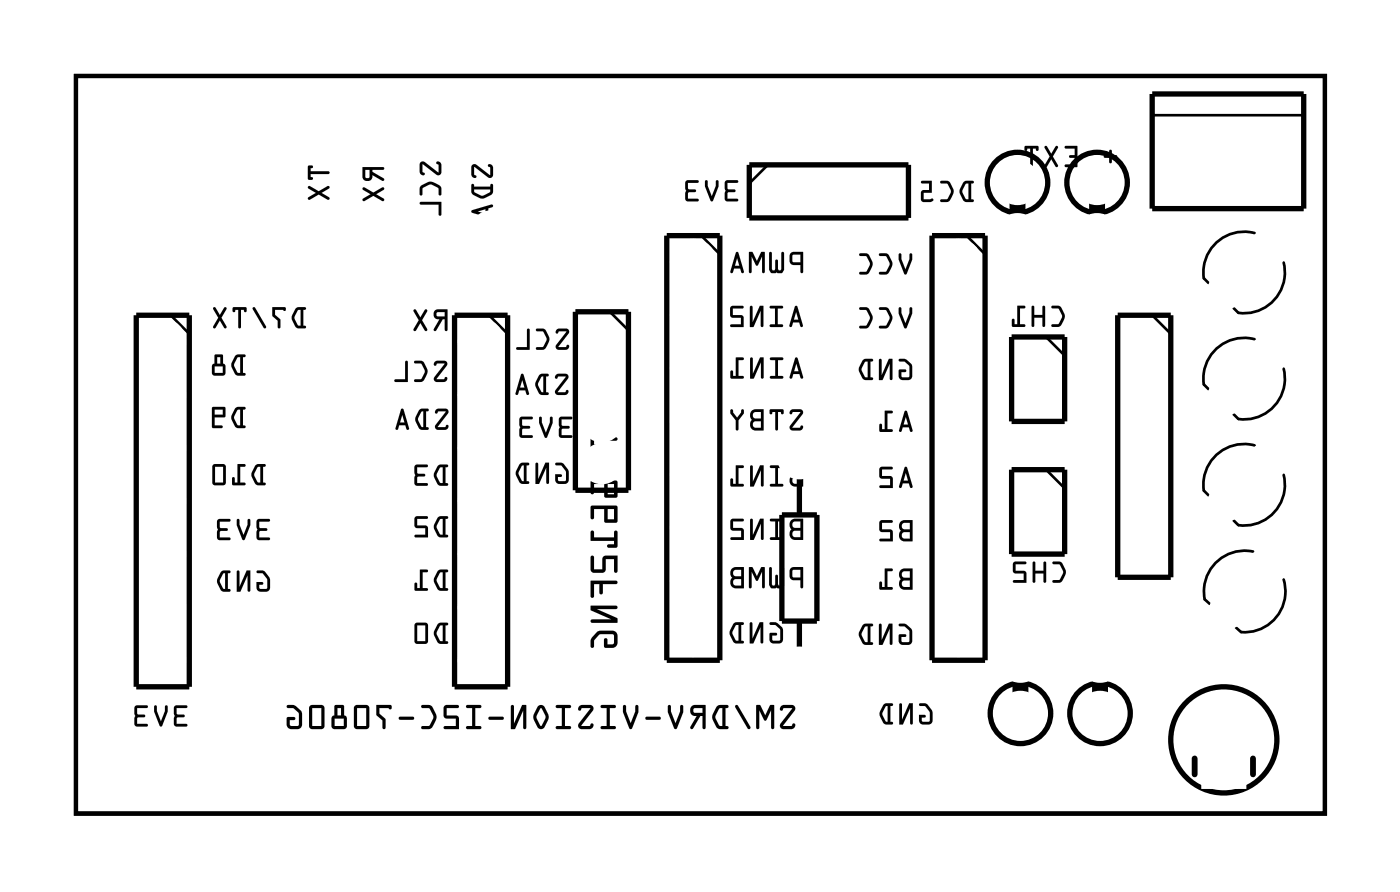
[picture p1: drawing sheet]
<svg xmlns="http://www.w3.org/2000/svg" width="67mm" height="43mm" viewBox="0 0 67 43" stroke-linecap="round" stroke-linejoin="round" font-family="sans-serif">
<path d="M3.6 3.6h59.8v35.3h-59.8z" fill="none" stroke="#000" stroke-width=".2"/>
<g fill="#000">
<path d="M48.5 9.8h.5v.5h-.5zM52.3 9.8h.5v.5h-.5zM48.6 32.6h.5v.5h-.5zM52.4 32.6h.5v.5h-.5z"/>
<path d="M11.4 17.1h.1v.7h-.1l-.2-.3zM11.3 17a.6 .6 0 0 0 0 .9l.4 .1 .1-.1-.2-.1v-.7l.2-.1zM10.3 17.5h.4v.3h-.4zM10.4 17.1h.1v.3h-.1zM10.3 17v.4l-.2 .1 .1 .4 .1 .1h.4l.1-.5-.1-.1v-.4z"/>
<path d="M11.4 17.1h.1v.7h-.1l-.2-.3zM11.4 17.1l-.2 .4 .2 .3h.1v-.7zM11.3 17l-.2 .4v.2l.2 .3 .4 .1 .1-.1-.2-.1v-.7l.2-.1zM11.3 17h.5l-.2 .1v.7l.2 .1-.1 .1h-.4l-.2-.4v-.2zM10.3 17.5h.4v.3h-.4zM10.3 17.5v.3h.4v-.3zM10.4 17.1h.1v.3h-.1zM10.4 17.1v.3h.1v-.3zM10.3 17v.4l-.2 .1 .1 .4 .1 .1h.4l.1-.5-.1-.1v-.4zM10.3 17h.4v.4l.1 .1-.1 .5h-.4l-.1-.1-.1-.4 .2-.1z"/>
<path d="M11.4 19.6h.1v.8l-.1-.1-.2-.3zM11.3 19.5a.6 .6 0 0 0 0 .9l.4 .1 .1-.1h-.2v-.8l.2-.1zM10.2 19.5l-.1 .9 .5 .1v-.1h-.3v-.4h.5v-.5zM10.3 19.6h.4v.2h-.4z"/>
<path d="M11.4 19.6h.1v.8l-.1-.1-.2-.3zM11.4 19.6l-.2 .4 .2 .3 .1 .1v-.8zM11.3 19.5l-.2 .4v.2l.2 .4h.4l.1-.1h-.2v-.8l.2-.1zM11.3 19.5h.5l-.2 .1v.8h.2l-.1 .1h-.4l-.2-.4v-.2zM10.2 19.5v.9l.4 .1v-.1h-.3v-.4h.5v-.5zM10.2 19.5h.6v.5h-.5v.4h.3v.1l-.5-.1zM10.3 19.6h.4v.2h-.4zM10.3 19.6v.2h.4v-.2z"/>
<path d="M14.3 14.8h.1v.8l-.2-.1-.1-.3zM14.2 14.8a.6 .6 0 0 0 0 .9h.4l.1-.1h-.2v-.8l.1-.1zM13 14.7v.4l.3 .2v.4h.1v-.4l-.2-.2v-.3l.4 .1 .1-.2zM12.1 14.7l.6 1v-.1l-.5-.9zM11.2 14.7v.2l.2-.1v.8l.1 .1v-.9l.3 .1v-.2zM10.2 14.7l.2 .5-.2 .5h.1l.2-.4 .3 .4v-.1l-.2-.4 .2-.5h-.1l-.2 .4-.2-.4z"/>
<path d="M14.3 14.8h.1v.8l-.2-.1-.1-.3zM14.3 14.8l-.2 .4 .1 .3 .2 .1v-.8zM14.2 14.8l-.2 .3v.2l.2 .4h.4v-.1h-.1v-.8l.1-.1zM14.2 14.8l.4-.1-.1 .1v.8h.1v.1h-.4l-.2-.4v-.2zM13 14.7v.4l.3 .2v.4h.1v-.4l-.2-.2v-.3l.4 .1 .1-.2zM13 14.7h.7l-.1 .2-.4-.1v.3l.2 .2v.4h-.1v-.4l-.3-.2zM12.1 14.7l.6 1v-.1l-.5-.9zM12.1 14.7h.1l.5 .9v.1zM11.2 14.7v.2l.2-.1v.8l.1 .1v-.9l.3 .1v-.2zM11.2 14.7h.6v.2l-.3-.1v.9l-.1-.1v-.8l-.2 .1zM10.2 14.7l.3 .5-.3 .5h.1l.2-.4 .3 .4v-.1l-.2-.4 .2-.5h-.1l-.2 .4-.2-.4zM10.2 14.7h.1l.2 .4 .2-.4h.1l-.2 .5 .2 .4v.1l-.3-.4-.2 .4h-.1l.2-.5z"/>
<path d="M14.8 7.9v.7h.2l-.1-.1v-.2h.9l-.1-.1h-.8l.1-.2zM14.8 8.9v.1l.3 .2-.3 .2v.2l.5-.3 .4 .3 .1-.1-.4-.3 .3-.2v-.1l-.4 .3z"/>
<path d="M14.8 7.9v.7h.2l-.1-.1v-.2h.9l-.1-.1h-.8v-.1l.1-.1zM14.8 7.9l.2 .1-.1 .2h.8l.1 .1h-.9v.2l.1 .1h-.2zM14.8 8.9v.1l.3 .2-.3 .2v.2l.5-.3 .4 .3 .1-.1-.4-.3 .3-.2v-.1l-.4 .3zM14.8 8.9l.5 .3 .4-.3v.1l-.3 .2 .4 .3-.1 .1-.4-.3-.5 .3v-.2l.3-.2-.3-.2z"/>
<path d="M17.5 8.1h.2v.4h-.2zM17.5 8.1v.4h.2v-.4zM17.4 8v.5a.25 .25 0 0 0 .4 .1v-.2l.6 .2v-.1l-.6-.3v-.1h.5l.1-.1zM17.4 8h1l-.1 .1h-.5v.1l.6 .3v.2l-.6-.3a.24 .24 0 0 1-.2 .3 .24 .24 0 0 1-.2-.2zM17.4 9v.1l.3 .2-.3 .2v.1l.5-.2 .4 .2h.1l-.4-.3 .4-.2v-.1l-.5 .2zM17.4 9l.5 .2 .5-.2v.1l-.4 .2 .4 .3h-.1l-.4-.2-.5 .2v-.1l.3-.2-.3-.2z"/>
<path d="M17.5 8.1h.2v.4h-.2zM17.4 8v.5a.24 .24 0 0 0 .2 .2 .24 .24 0 0 0 .2-.3l.6 .3v-.2l-.6-.3v-.1h.5l.1-.1zM17.4 9v.1l.3 .2-.3 .2v.1l.5-.2 .4 .2h.1l-.4-.3 .4-.2v-.1l-.5 .2z"/>
<path d="M20.1 7.8v.4l.1 .2 .1-.1-.1-.1v-.3l.7 .5 .2-.1v-.4l-.1-.2-.1 .1 .1 .1v.4l-.7-.5zM20.2 8.9l-.1 .4 .1 .1v-.4l.4-.2 .4 .2v.4l.1-.1v-.3a.61 .61 0 0 0-.6-.3zM20.1 9.7l.1 .1h.8v.5h.1v-.6z"/>
<path d="M20.1 7.8v.4l.1 .2 .1-.1-.1-.1v-.3l.7 .5 .2-.1v-.4l-.1-.2-.1 .1 .1 .1v.4l-.7-.5zM20.1 7.8h.2l.7 .5v-.4l-.1-.1 .1-.1 .1 .2v.4l-.2 .1-.7-.5v.3l.1 .1-.1 .1-.1-.2zM20.2 8.9l-.1 .5 .1-.1v-.3l.4-.2 .4 .2v.3h.1v-.4l-.3-.2h-.3zM20.2 8.9l.3-.2h.3l.3 .2v.4h-.1v-.3l-.4-.2-.4 .2v.3l-.1 .1zM20.1 9.7l.1 .1h.8v.5h.1v-.6zM20.1 9.7h1v.6h-.1v-.5h-.8z"/>
<path d="M20.9 15l.4-.1v.2h-.4zM20.8 14.9a.25 .25 0 0 0 0 .3 .25 .25 0 0 0 .2 .1l-.2 .5h.1l.3-.5h.1v.5h.1v-1zM19.8 14.8l.2 .5-.2 .5h.1l.2-.3 .3 .3 .1-.1-.3-.4 .3-.5h-.2l-.2 .4-.2-.4z"/>
<path d="M20.9 15l.4-.1v.2h-.4zM20.9 15v.1h.4v-.2zM20.8 14.9v.3l.2 .1-.2 .5h.1l.3-.5h.1v.5h.1v-1zM20.8 14.9l.6-.1v1h-.1v-.5h-.1l-.3 .5h-.1l.2-.5a.24 .24 0 0 1-.2-.1 .24 .24 0 0 1 0-.3zM19.8 14.8l.2 .5-.2 .5h.1l.2-.3 .3 .3 .1-.1-.3-.4 .3-.5h-.2l-.2 .4-.2-.4zM19.8 14.8h.1l.2 .4 .2-.4h.2l-.3 .5 .3 .4-.1 .1-.3-.3-.2 .3h-.1l.2-.5z"/>
<path d="M20.8 17.3v.1v.1l.1-.1h.4l-.5 .6v.2l.1 .1h.4l.1-.1v-.2l-.2 .2-.3-.1 .5-.6v-.1l-.1-.1zM20.8 17.3h.5l.1 .1v.1l-.5 .6h.3l.2-.1v.2l-.1 .1h-.4l-.1-.1v-.2l.5-.6h-.4l-.1 .1zM19.8 17.3l.1 .1h.3l.1 .3-.1 .4-.4 .1 .1 .1h.2a.6 .6 0 0 0 .3-.7l-.2-.3zM19.8 17.3h.4l.3 .4-.1 .3-.2 .3-.4-.1h.1l.3-.1 .1-.3-.1-.4h-.3zM19.4 17.3v.9h-.5v.1h.6v-1zM19.4 17.3h.1v1h-.6v-.1l.5-.1z"/>
<path d="M20.8 17.3v.2l.1-.1h.4l-.5 .6v.2l.1 .1h.4l.1-.1v-.2l-.2 .1h-.3l.5-.6v-.1l-.1-.1zM19.8 17.3l.1 .1h.3l.1 .3-.1 .4-.4 .1 .1 .1h.2a.6 .6 0 0 0 .3-.7l-.2-.3zM19.4 17.3v.8l-.5 .1v.1h.6v-1z"/>
<path d="M22.6 7.9v.4l.1 .2h.1l-.1-.1v-.4l.7 .5 .2-.1v-.4l-.1-.1h-.1l.1 .1v.4l-.7-.5zM22.7 9.1h.8v.1l-.4 .2-.4-.2zM22.6 8.8v.5a.61 .61 0 0 0 .9 0l.1-.1v-.4l-.1 .1h-.8v-.1zM22.9 10.1l.3-.1v.2zM22.6 10.1v.1l1 .2-.2-.1v-.3l.2-.1v-.1z"/>
<path d="M22.6 7.9v.4l.1 .2h.1l-.1-.2v-.3l.7 .5 .2-.1v-.4l-.1-.1h-.1l.1 .1v.4l-.7-.5zM22.6 7.9h.2l.7 .5v-.4l-.1-.1h.1l.1 .1v.4l-.2 .1-.7-.5v.3l.1 .2h-.1l-.1-.2zM22.7 9.1h.8v.1l-.4 .2-.4-.2zM22.7 9.1v.1l.4 .2 .4-.2v-.1zM22.6 8.8v.5a.61 .61 0 0 0 .9 0l.1-.1v-.4l-.1 .1h-.8v-.1zM22.6 8.8h.1v.1h.8l.1-.1v.4l-.4 .3h-.3l-.3-.2zM22.9 10.1l.3-.1v.2zM22.9 10.1l.3 .1v-.2zM22.6 10.1v.1l1 .2-.2-.1v-.3l.2-.1v-.1zM22.6 10.1l1-.3v.1l-.2 .1v.3l.2 .1-1-.2z"/>
<path d="M26.6 17.9v.2l.1-.1h.4l-.5 .7v.1l.1 .1h.4l.1-.1v-.1l-.2 .1h-.3l.5-.7v-.1l-.1-.1zM26.6 17.9h.5l.1 .1v.1l-.5 .7h.3l.2-.1v.1l-.1 .1h-.4l-.1-.1v-.1l.5-.7h-.4l-.1 .1zM25.8 18l-.2 .3 .1 .2 .2 .4h.3l.1-.1h-.2v-.8l.2-.1zM25.8 17.9h.5l-.2 .1v.8h.2l-.1 .1h-.3l-.2-.4-.1-.2zM25.9 18h.1v.8l-.1-.1-.1-.3zM25.9 18l-.1 .4 .1 .3 .1 .1v-.8zM24.9 17.9l-.2 1h.1l.1-.2h.3l.1 .2-.2-1zM25 17.9h.1l.2 1-.2-.2h-.2l-.1 .2h-.1zM25 18.2l.1 .4h-.2zM25 18.2l-.1 .3h.2z"/>
<path d="M26.6 17.9v.2l.1-.1h.4l-.5 .7v.1l.1 .1h.4l.1-.1v-.1l-.2 .1h-.3l.5-.7v-.1l-.1-.1zM25.8 18a.6 .6 0 0 0 0 .8l.4 .1 .1-.1h-.2v-.8l.2-.1zM25.9 18h.1v.8l-.1-.1-.1-.3zM25 17.9l-.3 1h.1l.1-.2h.2l.2 .2-.2-1zM25 18.2l.1 .3h-.2z"/>
<path d="M26.7 15.8l-.1 .1 .1 .1 .1-.1h.3l-.5 .6v.1l.1 .1h.4l.1-.1v-.1l-.1 .1h-.4l.5-.6v-.2l-.1-.1zM26.7 15.8l.4-.1 .1 .1v.2l-.5 .6h.4l.1-.1v.1l-.1 .1h-.4l-.1-.1v-.1l.5-.6h-.3l-.2 .1zM25.7 15.7v.1l.3 .1 .2 .3-.2 .4h-.3v.1h.3l.2-.2 .1-.3-.2-.4zM25.7 15.7h.4l.2 .5-.1 .3-.2 .2h-.3v-.1h.3l.2-.4-.2-.3h-.3zM25.2 15.7v.9h-.4v.1h.6v-.9zM25.2 15.7l.2 .1v.9h-.6v-.1h.4z"/>
<path d="M26.7 15.8l-.1 .2 .2-.1h.3l-.5 .6v.1l.1 .1h.4l.1-.1v-.1l-.1 .1h-.4l.5-.6v-.2l-.1-.1zM25.7 15.7v.1l.3 .1 .2 .3-.2 .4-.3 .1h.3a.6 .6 0 0 0 .3-.6l-.2-.3zM25.2 15.7v.9h-.4v.1h.6v-.9z"/>
<path d="M34.7 8.7v.9h.1h.5v-.1h-.5v-.3l.4-.1-.4-.1v-.2h.5v-.1zM34.7 8.7h.6v.1h-.5v.2l.4 .1-.4 .1v.3h.5v.1h-.5h-.1zM33.8 8.6v.3l.2 .7h.1l.3-.7v-.2h-.1l-.2 .7-.2-.7zM33.8 8.6l.1 .1 .2 .7 .2-.7h.1v.2l-.3 .7h-.1l-.2-.7zM32.8 8.7v.9h.1h.5v-.1h-.5l.1-.3 .3-.1-.3-.1-.1-.2h.5l.1-.1zM32.8 8.7h.7l-.1 .1h-.5l.1 .2 .3 .1-.3 .1-.1 .3h.5v.1h-.5h-.1z"/>
<path d="M34.7 8.7v.9h.1h.5v-.1h-.5v-.3l.4-.1-.4-.1v-.2h.5v-.1zM33.8 8.6v.3l.2 .7h.1l.3-.7v-.2h-.1l-.2 .7-.2-.7zM32.8 8.7v.9h.1h.5v-.1h-.5l.1-.3 .3-.1-.3-.1-.1-.2h.5l.1-.1z"/>
<path d="M38 12.2h.3v.4l-.3-.1zM37.9 12.1l-.1 .5 .1 .1h.4v.3l.1 .1v-1zM36.8 12.1v.8l.1 .1 .5 .1 .1-.2v-.8h-.1v.8h-.2v-.5l-.1 .5h-.1v-.8zM35.9 12.1v1l.1-.1v-.7l.2 .4 .3-.4v.7l.1 .1v-1h-.2l-.2 .4-.2-.4zM35.3 12.4l.1 .3h-.2zM35.3 12.1l-.3 .9 .1 .1v-.2h.3l.2 .2-.2-1z"/>
<path d="M38 12.2h.3v.4l-.3-.1zM38 12.2v.3l.3 .1v-.4zM37.9 12.1l-.1 .5 .1 .1h.4v.3l.1 .1v-1zM37.9 12.1h.5v1l-.1-.1v-.3h-.4l-.1-.1zM36.8 12.1v.8l.1 .1 .5 .1 .1-.2v-.8h-.1v.8h-.2v-.5l-.1 .5h-.1v-.8zM36.8 12.1h.2v.8h.1l.1-.5v.5h.2v-.8h.1v.8l-.1 .2-.5-.1-.1-.1zM35.9 12.1v1l.1-.1v-.7l.2 .4 .3-.4v.7l.1 .1v-1h-.2l-.2 .4-.2-.4zM35.9 12.1h.1l.2 .4 .2-.4h.2v1l-.1-.1v-.7l-.3 .4-.2-.4v.7l-.1 .1zM35.3 12.3l.1 .4h-.2zM35.3 12.4l-.1 .3h.2zM35.3 12.1l-.3 .9 .1 .1v-.3h.3l.2 .3-.2-1zM35.3 12.1h.1l.2 1-.2-.2h-.3v.2l-.1-.1z"/>
<path d="M38.1 14.9l.1 .4h-.2zM38.1 14.9l-.1 .4h.2zM38.1 14.6l-.3 1h.1l.1-.2h.3l.1 .2-.2-.9zM38.1 14.6l.1 .1 .2 .9-.1-.2h-.3l-.1 .2h-.1zM36.9 14.7v.1h.2v.7h-.2v.1h.6v-.1h-.3v-.7h.3v-.1zM36.9 14.7h.6v.1h-.3v.7h.3v.1h-.7l.1-.1h.2v-.7h-.2zM35.9 14.7v.9h.2l.3-.7v.7h.1v-1h-.1l-.4 .8v-.7zM35.9 14.7h.1v.7l.4-.8h.1v1h-.1v-.7l-.3 .7h-.2zM35 14.7v.4l.1 .1h.4v.3h-.5v.1l.6 .1v-.6h-.5v-.3h.4l.1-.1zM35 14.7h.6l-.1 .1h-.4v.3h.5v.6l-.6-.1v-.1h.5v-.3h-.4l-.1-.1z"/>
<path d="M38.1 14.9l.1 .4h-.2zM38.1 14.6l-.3 1h.1l.1-.2h.3l.1 .2-.2-.9zM36.9 14.7v.1h.2v.7h-.2l-.1 .1h.7v-.1h-.3v-.7h.3v-.1zM35.9 14.7v.9h.2l.3-.7v.7h.1v-1h-.1l-.4 .8v-.7zM35 14.7v.4l.1 .1h.4v.3h-.5v.1l.6 .1v-.6h-.5v-.3h.4l.1-.1z"/>
<path d="M38.1 17.4l.1 .4h-.2zM38.1 17.4l-.1 .4h.2zM38.1 17.1l-.3 1h.1l.1-.2h.3l.1 .2-.2-1zM38.1 17.1h.1l.2 1-.1-.2h-.3l-.1 .2h-.1zM36.9 17.1v.1h.2v.8h-.2v.1h.6v-.1h-.3v-.8h.3v-.1zM36.9 17.1h.6v.1h-.3v.8h.3v.1h-.6v-.1h.2v-.8h-.2zM35.9 17.1v1h.2l.3-.8v.8h.1l.1-1h-.2l-.4 .8v-.7zM35.9 17.1l.1 .1v.7l.4-.8h.2l-.1 1h-.1v-.8l-.3 .8h-.2zM35.2 17.1v.9h-.1v-.2l-.1-.1v.4h.6v-.1h-.2v-.8h.2v-.1zM35.2 17.1h.4v.1h-.2v.8h.2v.1h-.6v-.4l.1 .1v.2h.1z"/>
<path d="M38.1 17.4l.1 .4h-.2zM38.1 17.1l-.3 1h.1l.1-.2h.3l.1 .2-.2-1zM36.9 17.1v.1h.2v.8h-.2v.1h.6v-.1h-.3v-.8h.3v-.1zM35.9 17.1v1h.2l.3-.8v.8h.1l.1-1h-.2l-.4 .8v-.7zM35.2 17.1v.9h-.1v-.2l-.1-.1v.4h.6v-.1h-.2v-.8h.2v-.1z"/>
<path d="M43 17.2v.1h.3l.2 .3v.5l-.3-.1v-.2h.2v-.1h-.4v.4l.1 .1 .5-.1 .1-.5a.48 .48 0 0 0-.7-.4zM42.1 17.2v1h.2l.3-.8v.7l.1 .1v-1h-.1l-.4 .8v-.8zM41.4 17.3h.1v.8l-.1-.1-.2-.3zM41.3 17.2a.6 .6 0 0 0 0 .9l.4 .1 .1-.1h-.1v-.8l.1-.1z"/>
<path d="M43 17.2v.1h.3l.2 .3v.5l-.3-.1v-.2h.2v-.1h-.4v.4l.1 .1 .5-.1 .1-.5a.48 .48 0 0 0-.7-.4zM43 17.2h.4l.3 .3v.5l-.1 .2h-.5l-.1-.1 .1-.4h.3v.1h-.2v.2h.3v-.5l-.2-.2h-.2zM42.1 17.2v1h.2l.3-.8v.7l.1 .1v-1h-.1l-.4 .8v-.8zM42.1 17.2h.1v.8l.4-.8h.1v1l-.1-.1v-.7l-.3 .8h-.2zM41.4 17.3h.1v.8l-.1-.1-.2-.3zM41.4 17.3l-.1 .4 .1 .3 .1 .1v-.8zM41.3 17.2l-.2 .4v.2l.3 .4h.4v-.1h-.1v-.8l.1-.1zM41.3 17.2h.5l-.1 .1v.8h.1v.1h-.4l-.3-.4v-.2z"/>
<path d="M43 12.1v.3l.3 .7h.1l.3-.7v-.2h-.2l-.2 .7-.1-.7zM43 12.1l.2 .1 .1 .7 .2-.7h.2v.2l-.3 .7h-.1l-.3-.7zM42.1 12.1v.1l.3 .1 .2 .3-.2 .4h-.3v.1h.3l.2-.2 .1-.3-.2-.5zM42.1 12.1h.4l.2 .5-.1 .3-.2 .2h-.3v-.1h.3l.2-.4-.2-.3-.3-.1zM41.2 12.1v.1l.3 .1 .2 .3-.2 .4h-.3l-.1 .1h.4l.2-.2 .1-.3-.3-.5zM41.2 12.1h.3l.3 .5-.1 .3-.2 .2h-.4l.1-.1h.3l.1-.4-.1-.3-.3-.1z"/>
<path d="M43 14.7v.3l.3 .7h.1l.3-.7v-.3h-.2l-.2 .8-.1-.8zM43 14.7h.2l.1 .8 .2-.8h.2v.3l-.3 .7h-.1l-.3-.7zM42.1 14.7v.1h.3l.2 .4-.2 .4h-.3v.1h.3l.2-.2 .1-.4-.2-.4zM42.1 14.7h.4l.2 .4-.1 .4-.2 .2h-.3v-.1h.3l.2-.4-.2-.4h-.3zM41.2 14.7v.1h.3l.2 .4-.2 .4h-.3l-.1 .1h.4l.2-.2 .1-.4-.3-.4zM41.2 14.7h.3l.3 .4-.1 .4-.2 .2h-.4l.1-.1h.3l.1-.4-.1-.4h-.3z"/>
<path d="M43 12.1v.3l.3 .7h.1l.3-.7v-.2h-.2l-.2 .7-.1-.7zM42.1 12.1v.1l.3 .1 .2 .3-.2 .4h-.3v.1h.3a.6 .6 0 0 0 .3-.6l-.2-.4zM41.2 12.1v.1l.3 .1 .1 .3-.1 .4h-.4l.1 .1h.2a.6 .6 0 0 0 .4-.6l-.3-.4z"/>
<path d="M43 14.7v.3l.3 .7h.1l.3-.7v-.3h-.2l-.2 .8-.1-.8zM42.1 14.7v.1h.3l.2 .4-.2 .4h-.3v.1h.3a.6 .6 0 0 0 .3-.6l-.2-.4zM41.2 14.7v.1h.3l.1 .4-.1 .4h-.4l.1 .1h.2a.6 .6 0 0 0 .4-.6l-.3-.4z"/>
<path d="M46.2 8.8h.2v.7h-.2l-.1-.3zM46.1 8.7a.6 .6 0 0 0 0 .9l.5 .1v-.1l-.1-.1v-.7l.1-.1zM45 8.7l.1 .1h.3l.1 .3-.1 .4-.4 .1 .1 .1h.2a.6 .6 0 0 0 .3-.7l-.2-.3zM44.1 8.7v.1h.4v.3h-.4v.5l.1 .1h.4l.1-.1v-.1h-.5v-.3h.4v-.6z"/>
<path d="M46.2 8.8h.2v.7h-.2l-.1-.3zM46.2 8.8l-.1 .4 .1 .3h.2v-.7zM46.1 8.7l-.2 .4 .1 .2 .2 .3 .4 .1v-.1l-.1-.1v-.7l.1-.1zM46.1 8.7h.5l-.1 .1v.7l.1 .1v.1l-.4-.1-.2-.3-.1-.2zM45 8.7l.1 .1h.3l.1 .4-.1 .3h-.3l-.1 .1 .4 .1 .2-.3 .1-.3-.3-.4zM45 8.7h.4l.3 .4-.1 .3-.2 .3-.4-.1 .1-.1h.3l.1-.3-.1-.4h-.3zM44.1 8.7v.1h.4v.3h-.4v.5l.1 .1h.4l.1-.2h-.5v-.3h.4v-.6zM44.1 8.7l.5-.1v.6h-.4v.3h.5v.1l-.1 .1h-.4l-.1-.1v-.5h.4v-.3h-.4z"/>
<path d="M50.4 14.6v.2h.3l.2 .3-.2 .4h-.3l-.1 .1h.4l.2-.2 .1-.3-.3-.4zM50.4 14.6l.3 .1 .3 .4-.1 .3-.2 .2h-.4l.1-.1h.3l.2-.4-.2-.3h-.3zM49.4 14.6v1h.1v-.4h.4v.4h.1v-.9h-.1v.4h-.4v-.4zM49.4 14.6l.1 .1v.4h.4v-.4h.1v.9h-.1v-.4h-.4v.4h-.1zM48.7 14.6v.9h-.1v-.2h-.1l-.1 .3h.7v-.1h-.3v-.7h.3v-.1zM48.7 14.6l.4 .1v.1h-.3v.7h.3v.1h-.7l.1-.3h.1v.2h.1z"/>
<path d="M50.4 14.6v.2h.3l.1 .3-.1 .4-.4 .1h.1h.2a.6 .6 0 0 0 .4-.6l-.3-.3zM49.4 14.6v1h.1v-.4h.4v.4h.1v-.9h-.1v.4h-.4v-.4zM48.7 14.6v.9h-.1v-.2h-.1l-.1 .3h.7v-.1h-.3v-.7h.3v-.1z"/>
<path d="M52.9 7.4v.1l.2 .1 .1 .2v-.2l.3-.1-.3-.1v-.2l-.1 .2zM52.9 7.4h.2l.1-.2v.2l.3 .1-.3 .1v.2l-.1-.2h-.2zM51 7v.1h.5v.3l-.3 .1 .3 .1v.3h-.5v.1h.6v-1zM51 7h.6v1h-.6v-.1h.5v-.3l-.3-.1 .3-.1v-.3h-.5zM50 7l.3 .5-.3 .5h.1l.2-.4 .3 .4v-.1l-.2-.4 .3-.5h-.2l-.2 .4-.2-.4zM50 7h.1l.2 .4 .2-.4h.2l-.3 .5 .2 .4v.1l-.3-.4-.2 .4h-.1l.3-.5zM49.1 7v.2l.2-.1v.8l.1 .1 .1-.9 .2 .1v-.2zM49.1 7h.6v.2l-.2-.1-.1 .9-.1-.1v-.8l-.2 .1z"/>
<path d="M52.9 7.4v.2h.2l.1 .2v-.2l.3-.1-.3-.1v-.2l-.1 .2zM51 7v.1h.5v.3l-.3 .1 .3 .1v.3h-.5v.1h.6v-1zM50 7l.3 .5-.3 .5h.1l.2-.4 .3 .4v-.1l-.2-.4 .3-.5h-.2l-.2 .4-.2-.4zM49.1 7v.2l.2-.1v.8l.1 .1 .1-.9 .2 .1v-.2z"/>
<path d="M3.6 3.6v35.3h59.8v-35.3zM3.6 3.6h59.8v35.3h-59.8z"/>
<path d="M8.4 33.8l-.1 .9 .2 .1h.4v-.2h-.4v-.3h.3l-.3-.1v-.3h.4l.1-.1zM8.4 33.8h.6l-.1 .1h-.4v.3l.3 .1h-.3v.3h.4v.2h-.4l-.2-.1zM7.4 33.8v.3l.2 .6 .1 .1 .3-.7v-.3h-.1l-.2 .7-.2-.7zM7.4 33.8h.1l.2 .7 .2-.7h.1v.3l-.3 .7-.1-.1-.2-.6zM6.5 33.8l-.1 .9 .2 .1h.4v-.2h-.4v-.3h.4l-.4-.1v-.3h.4l.1-.1zM6.5 33.8h.6l-.1 .1h-.4v.3l.4 .1h-.4v.3h.4v.2h-.4l-.2-.1z"/>
<path d="M8.4 33.8l-.1 .9 .2 .1h.4v-.2h-.4v-.3h.3l-.3-.1v-.3h.4l.1-.1zM7.4 33.8v.3l.2 .6 .1 .1 .3-.7v-.3h-.1l-.2 .7-.2-.7zM6.5 33.8l-.1 .9 .2 .1h.4v-.2h-.4v-.3h.4l-.4-.1v-.3h.4l.1-.1z"/>
<path d="M12.3 22.3h.2v.8h-.2l-.1-.3zM12.2 22.3a.6 .6 0 0 0 0 .9h.5l-.1-.1v-.8l.1-.1zM11.4 22.2v.9h-.2v-.2l-.1-.1v.4h.6v-.1h-.2v-.8h.2l.1-.1zM10.3 22.3h.4v.8h-.4zM10.2 22.2v.9l.1 .1h.4l.1-.1v-.8l-.1-.1z"/>
<path d="M12.3 22.3h.2v.8h-.2l-.1-.3zM12.3 22.3l-.1 .5 .1 .3h.2v-.8zM12.2 22.3l-.2 .3 .1 .2 .2 .4h.4v-.1h-.1v-.8l.1-.1zM12.2 22.3l.5-.1-.1 .1v.8h.1v.1h-.4l-.2-.3-.1-.3zM11.4 22.2v.9h-.2v-.2v-.1l-.1 .4h.6v-.1h-.2v-.8h.2l.1-.1zM11.4 22.2h.4l-.1 .1h-.2v.8h.2v.1h-.6v-.4l.1 .1v.2h.2zM10.3 22.3h.4v.8h-.4zM10.3 22.3v.8h.4v-.8zM10.2 22.2v.9l.1 .1h.4l.1-.1v-.8l-.1-.1zM10.2 22.2h.5l.1 .1v.8l-.1 .1h-.4l-.1-.1z"/>
<path d="M12.3 24.9v.9l.1 .1 .5-.1v-.1h-.5v-.3l.4-.1h-.4v-.3h.5v-.1zM12.3 24.9h.6v.1h-.5v.3h.4l-.4 .1v.3h.5v.1l-.5 .1-.1-.1zM11.4 24.9l-.1 .2 .3 .7h.1l.3-.7v-.2h-.1l-.2 .7-.2-.7zM11.4 24.9h.1l.2 .7 .2-.7h.1v.2l-.3 .7h-.1l-.3-.7zM10.4 24.9v.9l.1 .1 .5-.1v-.1h-.5v-.3l.4-.1h-.4v-.3h.5v-.1zM10.4 24.9h.6v.1h-.5v.3h.4l-.4 .1v.3h.5v.1l-.5 .1-.1-.1z"/>
<path d="M12.3 27.3v.1l.3 .1 .2 .3-.1 .4-.3-.1v-.1h.2v-.1h-.3v.4h.5l.1-.2a.7 .7 0 0 0-.2-.7zM12.3 27.3h.3l.3 .4v.4l-.1 .2h-.4l-.1-.1v-.3h.3v.1h-.2l.1 .2 .3-.1v-.4l-.2-.3h-.3zM11.4 27.3l-.1 1h.2l.4-.8v.8l.1-1h-.2l-.3 .8v-.7zM11.4 27.3l.1 .1v.7l.3-.8h.2l-.1 1v-.8l-.4 .8h-.2zM10.6 27.4l-.2 .3v.2l.2 .4h.4v-.1h-.1v-.8l.1-.1zM10.6 27.4l.4-.1-.1 .1v.8h.1v.1h-.4l-.2-.4v-.2zM10.7 27.4h.1v.8l-.1-.1-.2-.3zM10.7 27.4l-.2 .4 .2 .3 .1 .1v-.8z"/>
<path d="M12.3 24.9v.9l.1 .1 .5-.1v-.1h-.5v-.3l.4-.1h-.4v-.3h.5v-.1zM11.4 24.9l-.1 .2 .3 .7h.1l.3-.7v-.2h-.1l-.2 .7-.2-.7zM10.4 24.9v.9l.1 .1 .5-.1v-.1h-.5v-.3l.4-.1h-.4v-.3h.5v-.1z"/>
<path d="M12.3 27.3v.1l.3 .1 .2 .3-.1 .4-.3-.1v-.1h.2v-.1h-.3v.4h.4l.2-.1a.64 .64 0 0 0-.6-.9zM11.4 27.3l-.1 1h.2l.4-.8v.8l.1-1h-.2l-.3 .8v-.7zM10.6 27.4a.6 .6 0 0 0 0 .9h.4l-.1-.1v-.8l.1-.1zM10.7 27.4h.1v.8l-.1-.1-.2-.3z"/>
<path d="M21.1 22.4h.1v.7h-.1l-.2-.3zM21 22.3a.6 .6 0 0 0 0 .9h.4h.1l-.2-.1v-.7l.2-.1zM19.9 22.3l-.1 .9h.2h.5l-.1-.1h-.4v-.3l.4-.1h-.4v-.3h.4l.1-.1z"/>
<path d="M21.1 22.4h.1v.7h-.1l-.2-.3zM21.1 22.4l-.2 .4 .2 .3h.1v-.7zM21 22.3l-.2 .4v.2l.2 .3h.4v-.1h-.1v-.7l.2-.1zM21 22.3h.5l-.2 .1v.7h.2l-.1 .1h-.4l-.2-.3v-.2zM19.9 22.3l-.1 .9h.2h.4v-.1h-.4v-.3l.4-.1h-.4v-.3h.4l.1-.1zM19.9 22.3h.6l-.1 .1h-.4v.3h.4l-.4 .1v.3h.4l.1 .1h-.5h-.2z"/>
<path d="M21.1 27.4h.1v.7h-.1l-.2-.3zM21 27.3a.6 .6 0 0 0 0 .9l.4 .1 .1-.1-.2-.1v-.7l.2-.1zM20.1 27.3v.8h-.1v-.2h-.1l-.1 .3 .7 .1v-.2h-.3v-.7h.3v-.1z"/>
<path d="M21.1 27.4h.1v.7h-.1l-.2-.3zM21.1 27.4l-.2 .4 .2 .3h.1v-.7zM21 27.3l-.2 .4v.2l.2 .3 .4 .1 .1-.1-.2-.1v-.7l.2-.1zM21 27.3h.5l-.2 .1v.7l.2 .1-.1 .1-.4-.1-.2-.3v-.2zM20.1 27.3v.8h-.1v-.2h-.1l-.1 .3 .7 .1v-.2h-.3v-.7h.3v-.1zM20.1 27.3h.4v.1h-.3v.7h.3v.2l-.7-.1 .1-.3h.1v.2h.1z"/>
<path d="M21.1 29.9h.1v.8l-.1-.1-.2-.3zM21 29.9a.6 .6 0 0 0 0 .9h.4l.1-.1h-.2v-.8l.2-.1zM20 29.9h.4v.8h-.4zM19.9 29.8v.9l.1 .1h.4l.1-.1v-.8l-.1-.1z"/>
<path d="M21.1 29.9h.1v.8l-.1-.1-.2-.3zM21.1 29.9l-.2 .4 .2 .3 .1 .1v-.8zM21 29.9l-.2 .3v.2l.2 .4h.4l.1-.1h-.2v-.8l.2-.1zM21 29.9l.5-.1-.2 .1v.8h.2l-.1 .1h-.4l-.2-.4v-.2zM20 29.9h.4v.8h-.4zM20 29.9v.8h.4v-.8zM19.9 29.8v.9l.1 .1h.4l.1-.1v-.8l-.1-.1zM19.9 29.8h.5l.1 .1v.8l-.1 .1h-.4l-.1-.1z"/>
<path d="M21.1 24.8h.1v.8h-.1l-.2-.4zM21 24.8a.6 .6 0 0 0 0 .9h.4h.1l-.2-.1v-.8l.2-.1zM19.9 24.7v.5l.1 .1h.4v.3h-.5l-.1 .1h.7v-.5l-.5-.1v-.3h.4l.1-.1z"/>
<path d="M21.1 24.8h.1v.8h-.1l-.2-.4zM21.1 24.8l-.2 .4 .2 .4h.1v-.8zM21 24.8l-.2 .3v.2l.2 .4h.4l.1-.1h-.2v-.8l.2-.1zM21 24.8l.5-.1-.2 .1v.8h.2l-.1 .1h-.4l-.2-.4v-.2zM19.9 24.7v.5l.1 .1h.4v.3h-.5l-.1 .1h.7v-.5l-.5-.1v-.3h.4l.1-.1zM19.9 24.7h.6l-.1 .1h-.4v.3l.5 .1v.5h-.7l.1-.1h.5v-.3h-.4l-.2-.1z"/>
<path d="M20.9 19.6v.2l.1-.1h.3l-.4 .6-.1 .2 .2 .1h.4l.1-.1-.1-.2-.1 .1h-.3l.4-.6 .1-.2h-.2zM20.9 19.6h.4h.2l-.1 .2-.4 .6h.3l.1-.1 .1 .2-.1 .1h-.4l-.2-.1 .1-.2 .4-.6h-.3l-.1 .1zM20.1 19.6l-.2 .4v.2l.2 .3 .4 .1v-.1l-.1-.1v-.7l.1-.1zM20.1 19.6h.4l-.1 .1v.7l.1 .1v.1l-.4-.1-.2-.3v-.2zM20.2 19.7h.1v.7h-.1l-.2-.3zM20.2 19.7l-.2 .4 .2 .3h.1v-.7zM19.2 19.6l-.3 .9 .1 .1 .1-.3h.3l.1 .3-.2-1zM19.2 19.6h.1l.2 1-.1-.2h-.3l-.1 .2-.1-.1zM19.3 19.9l.1 .3h-.2zM19.3 19.9l-.1 .3h.2z"/>
<path d="M20.9 19.6v.2l.1-.1h.3l-.4 .6-.1 .2 .2 .1h.4l.1-.1-.1-.2-.1 .1h-.3l.4-.6 .1-.2h-.2zM20.1 19.6a.6 .6 0 0 0 0 .9l.4 .1v-.1l-.1-.1v-.7l.1-.1zM20.2 19.7h.1v.7h-.1l-.2-.3zM19.2 19.6l-.3 .9 .1 .1 .1-.2h.3l.1 .2-.2-1zM19.3 19.9l.1 .3h-.2z"/>
<path d="M26.6 22.2v.1h.3l.2 .3-.1 .4h-.3v-.2h.2v-.1h-.3v.4h.5l.1-.1a.7 .7 0 0 0-.2-.8zM26.6 22.2h.3l.3 .3v.5l-.1 .1h-.4l-.1-.1v-.3h.3v.1h-.2l.1 .2h.3v-.5l-.2-.2h-.3zM25.7 22.2l-.1 1h.2l.4-.8v.7v.1l.1-1.1h-.2l-.3 .8v-.7zM25.7 22.2h.1v.7l.3-.8h.2l-.1 1.1v-.1v-.7l-.4 .8h-.2zM24.9 22.2l-.2 .4v.2l.2 .3 .4 .1v-.2h-.1v-.7l.1-.1zM24.9 22.2h.4l-.1 .1v.7h.1v.2l-.4-.1-.2-.3v-.2zM25 22.3h.1v.7h-.1l-.2-.4zM25 22.3l-.2 .3 .2 .4h.1v-.7z"/>
<path d="M26.6 22.2v.1h.3l.2 .3-.1 .4h-.3v-.2h.2v-.1h-.3v.4l.4 .1 .2-.2a.64 .64 0 0 0-.6-.9zM25.7 22.2l-.1 1h.2l.4-.8v.7v.1l.1-1.1h-.2l-.3 .8v-.7zM24.9 22.2a.6 .6 0 0 0 0 .9l.4 .1v-.1l-.1-.1v-.7l.1-.1zM25 22.3h.1v.7h-.1l-.2-.4z"/>
<path d="M26.8 20v.9l.1 .1h.5v-.2h-.5v-.3l.4-.1h-.4v-.3h.4l.1-.1zM26.8 20h.6l-.1 .1h-.4v.3h.4l-.4 .1v.3h.5v.2h-.5l-.1-.1zM25.8 20v.2l.3 .7h.1l.3-.7v-.2h-.2l-.2 .7-.2-.7zM25.8 20h.1l.2 .7 .2-.7h.2v.2l-.3 .7h-.1l-.3-.7zM24.9 20v.9l.1 .1h.5v-.2h-.5v-.3l.4-.1h-.4v-.3h.4l.1-.1zM24.9 20h.6l-.1 .1h-.4v.3h.4l-.4 .1v.3h.5v.2h-.5l-.1-.1z"/>
<path d="M26.8 20v.9l.1 .1h.5v-.2h-.5v-.3l.4-.1h-.4v-.3h.4l.1-.1zM25.8 20v.2l.3 .7h.1l.3-.7v-.2h-.2l-.2 .7-.2-.7zM24.9 20v.9l.1 .1h.5v-.2h-.5v-.3l.4-.1h-.4v-.3h.4l.1-.1z"/>
<path d="M28.3 20.6v.8h.3v-.1h-.2v-.2l1.2-.1-.1-.1h-1.1v-.2l.2-.1zM29 22h.4v.3a.2 .2 0 0 1-.2 .2 .2 .2 0 0 1-.2-.2zM28.4 22h.4v.3a.2 .2 0 0 1-.2 .2 .2 .2 0 0 1-.2-.2zM28.3 21.8v.5a.37 .37 0 0 0 .2 .3 .37 .37 0 0 0 .4-.1 .38 .38 0 0 0 .4 .1 .38 .38 0 0 0 .3-.3l-.1-.5zM29.1 23.2h.3v.5h-.3zM28.3 23v.6h.1v-.4h.5l.1 .6h.6l-.1-.8zM29.1 24.4h.3v.5h-.3zM28.3 24.2v.6h.1v-.4h.5l.1 .6h.6l-.1-.8zM28.3 25.4v.5h1.1v.1l-.3 .1v.1h.5l-.1-.8h-.1v.3h-1v-.3zM28.3 26.6v.6l.1 .2h.6v-.6h.4v.6h.2v-.8h-.7l-.1 .6h-.4v-.6zM28.3 27.8v.7l.1 .1v-.1v-.5h.3v.4h.1h.1v-.4h.6l.1-.1-.1-.1zM28.3 29v.2l1 .4h-.9l-.1 .1v.1h1.3v-.2l-1-.5h.9h.1l-.1-.1zM28.6 30.2a.61 .61 0 0 0-.3 .8h.1v-.4l.4-.3 .6 .1-.1 .4h-.2v-.2h-.2l.1 .4h.4l.1-.2v-.5l-.1-.1z"/>
<path d="M28.3 20.6v.8h.3v-.1h-.2v-.2l1.2-.1-.1-.1h-1.1v-.2l.2-.1zM28.3 20.6h.3v.1h-.2v.2h1.1l.1 .1-1.2 .1v.2h.2v.1h-.3zM29 22h.4v.3a.2 .2 0 0 1-.2 .2 .2 .2 0 0 1-.2-.2zM29 22v.3a.2 .2 0 0 0 .2 .2 .2 .2 0 0 0 .2-.2v-.3zM28.4 22h.4v.3l-.1 .1-.2-.1zM28.4 22v.3a.21 .21 0 0 0 .4 .1v-.4zM28.3 21.8v.5l.1 .2 .3 .1 .2-.1 .3 .1a.34 .34 0 0 0 .4-.3l-.1-.5zM28.3 21.8h1.2l.1 .5a.37 .37 0 0 1-.6 .3l-.1-.1-.3 .1a.33 .33 0 0 1-.3-.3zM29.1 23.2h.3v.5h-.3zM29.1 23.2v.5h.3v-.5zM28.3 23v.6h.1v-.4h.5l.1 .6h.6l-.1-.8zM28.3 23h1.2l.1 .8h-.6l-.1-.6h-.5v.4h-.1zM29.1 24.4h.3v.5h-.3zM29.1 24.4v.5h.3v-.5zM28.3 24.2v.6h.1v-.4h.5l.1 .6h.6l-.1-.8zM28.3 24.2h1.2l.1 .8h-.6l-.1-.6h-.5v.4h-.1zM28.3 25.4v.5h1.1v.1l-.3 .1v.1h.5l-.1-.8h-.1v.3h-1v-.3zM28.3 25.4h.1v.3h1v-.3h.1l.1 .8h-.5v-.1l.3-.1v-.1h-1.1zM28.3 26.6v.6l.1 .2h.6v-.6h.4v.6h.2v-.8h-.7l-.1 .6h-.4v-.5zM28.3 26.6h.1v.6h.4l.1-.6h.7v.8h-.2v-.6h-.4v.6h-.6l-.1-.2zM28.3 27.8v.7l.1 .1v-.1v-.5h.3v.4h.1h.1v-.4h.6l.1-.1-.1-.1zM28.3 27.8h1.2l.1 .1-.1 .1h-.6v.4h-.1h-.1v-.4h-.3v.5v.1l-.1-.1zM28.3 29v.2l1 .4h-.9l-.1 .1v.1h1.3l-.1-.2-.9-.4 .9-.1h.1l-.1-.1zM28.3 29h1.2l.1 .1-.1 .1h-.9l1 .4v.2h-1.3v-.1l.1-.1h.9l-1-.4zM28.6 30.2a.61 .61 0 0 0-.3 .8h.1v-.4l.4-.3 .6 .1-.1 .4h-.2v-.2h-.2v.4h.5l.1-.2v-.5l-.1-.1zM28.6 30.2h.8l.1 .1v.5l-.1 .2h-.4l-.1-.4h.2v.2h.2l.1-.4-.6-.1-.3 .3-.1 .4h-.1v-.4z"/>
<path d="M36.9 29.8v.1h.2l.3 .3-.1 .5-.3-.1v-.2h.2v-.1h-.4l.1 .4 .1 .1 .4-.1 .1-.5a.48 .48 0 0 0-.6-.4zM35.9 29.8v1h.2l.3-.8v.7l.1 .1v-1h-.1l-.4 .8v-.8zM35.2 29.9h.2v.8l-.2-.1-.1-.3zM35.1 29.8a.6 .6 0 0 0 0 .9l.5 .1v-.1h-.1v-.8l.1-.1z"/>
<path d="M36.9 29.8v.1h.2l.3 .3-.1 .5-.3-.1v-.2h.2v-.1h-.4l.1 .4 .1 .1 .4-.1 .1-.5a.48 .48 0 0 0-.6-.4zM36.9 29.8h.3l.3 .3v.5l-.1 .2h-.4l-.1-.1v-.4h.3v.1h-.2v.2h.4l-.1-.5-.2-.2h-.2zM35.9 29.8v1h.2l.3-.8v.7l.1 .1v-1h-.1l-.4 .8v-.8zM35.9 29.8h.1v.8l.4-.8h.1v1l-.1-.1v-.7l-.3 .8h-.2zM35.2 29.9h.2v.8l-.2-.1-.1-.3zM35.2 29.9l-.1 .4 .1 .3 .2 .1v-.8zM35.1 29.8l-.2 .4 .1 .2 .2 .4h.4v-.1h-.1v-.8l.1-.1zM35.1 29.8h.5l-.1 .1v.8h.1v.1h-.4l-.2-.4-.1-.2z"/>
<path d="M38 27.3h.3v.3h-.3zM37.9 27.2l-.1 .4 .1 .2h.4v.3l.1 .1v-1.1zM36.8 27.2v.8l.1 .1h.5l.1-.1v-.8h-.1v.8h-.2v-.5l-.1 .5h-.1v-.8zM35.9 27.1v1h.1v-.7l.2 .4 .3-.4v.7h.1v-1h-.2l-.2 .5-.2-.5zM35.1 27.8l.4-.1v.3h-.4zM35.1 27.3h.4v.3l-.4-.1zM35 27.2v.2l.1 .2a.3 .3 0 0 0-.1 .4 .3 .3 0 0 0 .2 .2l.4-.1v-1z"/>
<path d="M38 27.3h.3v.3h-.3zM38 27.3v.3h.3v-.3zM37.9 27.2l-.1 .4 .1 .2h.4v.3h.1v-1zM37.9 27.2l.5-.1v1.1l-.1-.1v-.3h-.4l-.1-.2zM36.8 27.2v.8l.1 .1h.5l.1-.1v-.8h-.1v.8h-.2v-.5l-.1 .5h-.1v-.8zM36.8 27.2h.2v.8h.1l.1-.5v.5h.2v-.8h.1v.8l-.1 .1h-.5l-.1-.1zM35.9 27.1v1h.1v-.7l.2 .4 .3-.4v.7h.1v-1h-.2l-.2 .5-.2-.5zM35.9 27.1h.1l.2 .5 .2-.5h.2v1h-.1v-.7l-.3 .4-.2-.4v.7h-.1zM35.1 27.7h.4v.3h-.4zM35.1 27.8v.2h.4v-.3zM35.1 27.3h.4v.3l-.4-.1zM35.1 27.3v.2l.4 .1v-.3zM35 27.2v.2l.1 .2-.1 .4 .1 .1h.5v-1zM35 27.2l.6-.1v1l-.4 .1a.3 .3 0 0 1-.2-.2 .3 .3 0 0 1 .1-.4l-.1-.2z"/>
<path d="M38 22.9l.3-.1v.4l-.3-.1zM38 22.4h.3v.3h-.3zM37.9 22.3l-.1 .3 .1 .2a.3 .3 0 0 0-.1 .3 .3 .3 0 0 0 .3 .2h.4v-1zM36.9 22.3v.1h.2v.8h-.2l.6 .1v-.1h-.3v-.8h.3v-.1zM35.9 22.3v1h.2l.3-.8v.7l.1 .1 .1-1h-.2l-.4 .8v-.8zM35.2 22.3v.9h-.1v-.3h-.1v.3l.6 .1v-.1h-.2v-.8h.2v-.1z"/>
<path d="M38 22.9l.3-.1v.4l-.3-.1zM38 22.9v.2l.3 .1v-.4zM38 22.4h.3v.3h-.3zM38 22.4v.3h.3v-.3zM37.9 22.3l-.1 .2 .1 .3-.1 .3 .2 .2h.4v-1zM37.9 22.3h.6v1h-.4a.3 .3 0 0 1-.3-.2 .3 .3 0 0 1 .1-.3l-.1-.2zM36.9 22.3v.1h.2v.8h-.2l.6 .1v-.1h-.3v-.8h.3v-.1zM36.9 22.3h.6v.1h-.3v.8h.3v.1l-.6-.1h.2v-.8h-.2zM35.9 22.3v1h.2l.3-.8v.7l.1 .1 .1-1h-.2l-.4 .8v-.8zM35.9 22.3h.1v.8l.4-.8h.2l-.1 1-.1-.1v-.7l-.3 .8h-.2zM35.2 22.3v.9h-.1v-.3h-.1v.3l.6 .1v-.1h-.2v-.8h.2v-.1zM35.2 22.3h.4v.1h-.2v.8h.2v.1l-.6-.1v-.3h.1v.3h.1z"/>
<path d="M38 25.4h.3v.3h-.3zM38 25h.3v.3l-.3-.1zM37.9 24.9l-.1 .2 .1 .2a.3 .3 0 0 0-.1 .3 .3 .3 0 0 0 .3 .2h.4v-1zM36.9 24.8v.1l.2 .1v.7h-.2v.1h.6v-.1h-.3v-.7l.3-.1zM35.9 24.8v1h.2l.3-.7v.7h.1l.1-1h-.2l-.4 .8v-.7zM35 24.9v.4l.1 .1h.4v.3h-.5v.1h.6v-.5h-.5v-.3h.5v-.1z"/>
<path d="M38 25.4h.3v.3h-.3zM38 25.4v.3h.3v-.3zM38 25h.3v.3l-.3-.1zM38 25v.2l.3 .1v-.3zM37.9 24.9l-.1 .2 .1 .2-.1 .4 .2 .1h.4v-1zM37.9 24.9l.6-.1v1h-.4a.3 .3 0 0 1-.3-.2 .3 .3 0 0 1 .1-.3l-.1-.2zM36.9 24.8v.1l.2 .1v.7h-.2v.1h.6v-.1h-.3v-.7l.3-.1zM36.9 24.8l.6 .1-.3 .1v.7h.3v.1h-.6v-.1h.2v-.7l-.2-.1zM35.9 24.8v1h.2l.3-.7v.7h.1l.1-1h-.2l-.4 .8v-.7zM35.9 24.8l.1 .1v.7l.4-.8h.2l-.1 1h-.1v-.7l-.3 .7h-.2zM35 24.9v.4l.1 .1h.4v.3h-.5v.1h.6v-.5h-.5v-.3h.5v-.1zM35 24.9h.6v.1h-.5v.3h.5v.5h-.6v-.1h.5v-.3h-.4l-.1-.1z"/>
<path d="M37.4 33.8v.2l.1-.1h.4l-.5 .7v.2l.1 .1h.5l.1-.1-.1-.2-.1 .1h-.4l.5-.7 .1-.2-.2-.1zM37.4 33.8l.5-.1 .2 .1-.1 .2-.5 .7h.4l.1-.1 .1 .2-.1 .1h-.5l-.2-.1 .1-.2 .5-.7h-.4l-.1 .1zM36.2 33.7v1.2l.2-.1v-.8l.2 .5 .3-.5v.8l.1 .1 .1-1.2h-.2l-.3 .5-.2-.5zM36.2 33.7h.2l.2 .5 .3-.5h.2l-.1 1.2-.1-.1v-.8l-.3 .5-.2-.5v.8l-.2 .1zM35.2 33.8l.6 1.1h.1v-.1l-.6-1zM35.2 33.8h.1l.6 1v.1h-.1zM34.4 33.9h.2v.8h-.2l-.1-.3zM34.4 33.9l-.1 .5 .1 .3h.2v-.8zM34.3 33.8l-.2 .4v.3l.3 .4h.4l.1-.1-.2-.1v-.8l.2-.1-.4-.1zM34.3 33.8l.2-.1 .4 .1-.2 .1v.8l.2 .1-.1 .1h-.4l-.3-.4v-.3zM33.2 33.9h.4v.2h-.4zM33.2 33.9v.2h.4v-.2zM33.1 33.8v.3l.3 .2-.3 .5 .1 .1 .3-.6h.1v.5l.1 .1 .1-1.2zM33.1 33.8l.7-.1-.1 1.2-.1-.1v-.5h-.1l-.3 .6-.2-.1 .4-.5a.27 .27 0 0 1-.3-.2 .27 .27 0 0 1 0-.3zM32 33.8v.3l.3 .7 .1 .1 .3-.8v-.3h-.1v.2l-.3 .6-.2-.6v-.2zM32 33.8h.1v.2l.2 .6 .3-.6v-.2h.1v.3l-.3 .8-.1-.1-.3-.7zM30.9 34.3l.1 .1h.6v-.1zM30.9 34.3h.7v.1h-.6zM29.8 33.8v.3l.3 .7 .1 .1 .4-.8v-.3h-.2v.2l-.2 .6-.2-.6v-.2zM29.8 33.8h.2v.2l.2 .6 .2-.6v-.2h.2v.3l-.4 .8-.1-.1-.3-.7zM28.8 33.8v.1h.2v.8h-.2v.1l.6 .1v-.2h-.2v-.8h.2l.1-.1zM28.8 33.8h.7l-.1 .1h-.2v.8h.2v.2l-.6-.1v-.1h.2v-.8h-.2zM27.7 33.8v.2l.2-.1h.4l-.6 .7v.2l.1 .1h.5l.1-.1v-.2l-.2 .1h-.4l.6-.7v-.2l-.2-.1zM27.7 33.8l.5-.1 .2 .1v.2l-.6 .7h.4l.2-.1v.2l-.1 .1h-.5l-.1-.1v-.2l.6-.7h-.4l-.2 .1zM26.6 33.8l.1 .1h.2v.8h-.2l-.1 .1 .7 .1v-.2h-.3v-.8h.3v-.1zM26.6 33.8h.7v.1h-.3v.8h.3v.2l-.7-.1 .1-.1h.2v-.8h-.3zM25.8 33.8l-.3 .6 .3 .4 .2 .1 .2-.4 .1-.3-.3-.4-.1-.1zM25.8 33.8l.1-.1 .1 .1 .3 .4-.1 .3-.2 .4-.2-.1-.3-.4zM25.9 33.9l.2 .4-.2 .4-.2-.4zM25.9 33.9l-.2 .4 .2 .4 .2-.4zM24.5 33.8v1.1h.2l.3-.9v.8l.2 .1v-1.2h-.2l-.4 .9v-.8zM24.5 33.8h.1v.8l.4-.9h.2v1.2l-.2-.1v-.8l-.3 .9h-.2zM23.4 34.3l.1 .1h.5h.1l-.1-.1zM23.4 34.3h.6l.1 .1h-.1h-.5zM22.3 33.8l.1 .1h.2v.8h-.2l-.1 .1 .7 .1v-.2h-.2v-.8h.2v-.1zM22.3 33.8h.7v.1h-.2v.8h.2v.2l-.7-.1 .1-.1h.2v-.8h-.2zM21.3 33.8l-.1 .5 .2 .1h.4v.3h-.5l-.1 .1 .8 .1-.1-.6-.5-.1v-.3h.5l.1-.1zM21.3 33.8h.7l-.1 .1h-.5v.3l.5 .1 .1 .6-.8-.1 .1-.1h.5v-.3h-.4l-.2-.1zM20.2 33.8v.1h.4l.2 .4-.2 .4h-.4v.1l.4 .1 .2-.3 .1-.4-.3-.4zM20.2 33.8h.4l.3 .4-.1 .4-.2 .3-.4-.1v-.1h.4l.2-.4-.2-.4h-.4zM19.1 34.3l.1 .1h.6v-.1zM19.1 34.3h.7v.1h-.6zM18 33.7v.5l.3 .3v.3l.1 .1 .1-.5-.3-.2v-.3h.5v-.1zM18 33.7l.8 .1-.1 .1h-.5v.3l.3 .2-.1 .5-.1-.1v-.3l-.3-.3zM17.1 33.9h.4v.8h-.4zM17.1 33.9v.8h.4v-.8zM17 33.8v1l.1 .1h.5l.1-.2v-.9l-.2-.1zM17 33.8l.5-.1 .2 .1v.9l-.1 .2h-.5l-.1-.1zM16 34.4h.5v.3h-.5zM16 34.4v.3h.5v-.3zM16.2 33.9h.1v.3h-.1zM16.2 33.9v.3h.1v-.3zM16 33.8v.4l-.1 .2v.4l.1 .1h.5l.1-.2v-.3l-.1-.2v-.4zM16 33.8h.5v.4l.1 .2v.3l-.1 .2h-.5l-.1-.1v-.4l.1-.2zM14.9 33.9h.5v.8h-.5zM14.9 33.9v.8h.5v-.8zM14.8 33.8v1l.1 .1h.5l.1-.2v-.9l-.1-.1zM14.8 33.8l.6-.1 .1 .1v.9l-.1 .2h-.5l-.1-.1zM13.7 33.8v.1h.3l.3 .3v.5h-.4v-.2h.2v-.2l-.4 .1v.4l.2 .1 .5-.1 .1-.6a.54 .54 0 0 0-.8-.4zM13.7 33.8h.4l.3 .3 .1 .6-.2 .2h-.4l-.2-.1v-.4l.1-.1 .3 .1v.1h-.2v.2h.3h.1v-.6l-.3-.2h-.2z"/>
<path d="M37.4 33.8v.2l.1-.1h.4l-.5 .7v.2l.1 .1h.5l.1-.1-.1-.2-.1 .1h-.4l.5-.7 .1-.2-.2-.1zM36.2 33.7v1.2l.2-.1v-.8l.2 .5 .3-.5v.8l.1 .1 .1-1.2h-.2l-.3 .5-.2-.5zM35.2 33.8l.6 1.1h.1v-.1l-.6-1zM34.4 33.9h.2v.8h-.2l-.1-.3zM34.3 33.8a.69 .69 0 0 0 0 1l.5 .1 .1-.1-.2-.1v-.8l.2-.1-.4-.1zM33.2 33.9h.4v.2h-.4zM33.1 33.8a.27 .27 0 0 0 0 .3 .27 .27 0 0 0 .3 .2l-.4 .5 .2 .1 .3-.6h.1v.5l.1 .1 .1-1.2zM32 33.8v.3l.3 .7 .1 .1 .3-.8v-.3h-.1v.2l-.3 .6-.2-.6v-.2zM30.9 34.3l.1 .1h.6v-.1zM29.8 33.8v.3l.3 .7 .1 .1 .4-.8v-.3h-.2v.2l-.2 .6-.2-.6v-.2zM28.8 33.8v.1h.2v.8h-.2v.1l.6 .1v-.2h-.2v-.8h.2l.1-.1zM27.7 33.8v.2l.2-.1h.4l-.6 .7v.2l.1 .1h.5l.1-.1v-.2l-.2 .1h-.4l.6-.7v-.2l-.2-.1zM26.6 33.8v.1h.3v.8h-.2l-.1 .1 .7 .1v-.2h-.3v-.8h.3v-.1zM25.8 33.8l-.3 .5 .2 .5a.2 .2 0 0 0 .4 0l.2-.6-.3-.4-.1-.1zM25.9 33.9l.2 .4-.2 .4-.2-.4zM24.5 33.8v1.1h.2l.3-.9v.8l.2 .1v-1.2h-.2l-.4 .9v-.8zM23.4 34.3l.1 .1h.5h.1l-.1-.1zM22.3 33.8l.1 .1h.2v.8h-.2l-.1 .1 .7 .1v-.2h-.2v-.8h.2v-.1zM21.3 33.8l-.1 .5 .2 .1h.4v.3h-.5l-.1 .1 .8 .1-.1-.6-.5-.1v-.3h.5l.1-.1zM20.2 33.8v.1h.4l.1 .4-.1 .4-.4 .1v.1h.3a.68 .68 0 0 0 .4-.7l-.3-.4zM19.1 34.3l.1 .1h.6v-.1zM18 33.7v.5l.3 .3v.3l.1 .1 .1-.5-.3-.2v-.3h.5v-.1zM17.1 33.9h.4v.8h-.4zM17 33.8v1l.1 .1h.5l.1-.2v-.9l-.2-.1zM16 34.4h.5v.3h-.5zM16.2 33.9h.1v.3h-.1zM16 33.8v.4l-.1 .2v.4l.1 .1h.5l.1-.2v-.3l-.1-.2v-.4zM14.9 33.9h.5v.8h-.5zM14.8 33.8v1l.1 .1h.5l.1-.2v-.9l-.1-.1zM13.7 33.8v.1h.3l.3 .3v.5h-.4v-.2h.2v-.2l-.4 .1v.4l.2 .1 .5-.1 .1-.6a.54 .54 0 0 0-.8-.4z"/>
<path d="M37.9 19.6l-.1 .2h.1l.1-.1h.3l-.5 .7v.1l.1 .1h.4l.1-.1v-.1l-.1 .1h-.4l.5-.7v-.1l-.1-.1zM37.9 19.6h.4l.1 .1v.1l-.5 .7h.4l.1-.1v.1l-.1 .1h-.4l-.1-.1v-.1l.5-.7h-.3l-.2 .1zM36.9 19.6v.2l.2-.1v.8l.1 .1v-.9l.3 .1v-.2zM36.9 19.6h.6v.2l-.3-.1v.9l-.1-.1v-.8l-.2 .1zM36.1 20.2h.3v.3l-.3-.1zM36.1 20.2v.2l.3 .1v-.3zM36.1 19.8l.3-.1v.3h-.3zM36.1 19.8v.2h.3v-.3zM36 19.7l-.1 .1 .1 .3-.1 .3 .2 .2h.5v-1zM36 19.7l.6-.1v1h-.5l-.2-.2 .1-.3-.1-.3zM35 19.6v.2l.2 .3v.4l.1 .1 .1-.5 .2-.3v-.2h-.1l-.2 .4-.2-.4zM35 19.6h.1l.2 .4 .2-.4h.1v.2l-.2 .3-.1 .5-.1-.1v-.4l-.2-.3z"/>
<path d="M37.9 19.6l-.1 .2 .2-.1h.3l-.5 .7v.1l.1 .1h.4l.1-.1v-.1l-.1 .1h-.4l.5-.7v-.1l-.1-.1zM36.9 19.6v.2l.2-.1v.8l.1 .1v-.9l.3 .1v-.2zM36.1 20.2h.3v.3l-.3-.1zM36.1 19.8l.3-.1v.3h-.3zM36 19.7l-.1 .2 .1 .2a.3 .3 0 0 0-.1 .3 .3 .3 0 0 0 .3 .2h.4v-1zM35 19.6v.2l.2 .3v.4l.1 .1 .1-.5 .2-.3v-.2h-.1l-.2 .4-.2-.4z"/>
<path d="M43.4 19.9l.1 .4h-.2zM43.4 20l-.1 .3h.2zM43.3 19.7l-.3 .9 .1 .1 .1-.3h.3l.2 .3-.3-1zM43.3 19.7h.1l.3 1-.2-.3h-.3l-.1 .3-.1-.1zM42.4 19.7v.8h-.2v-.2h-.1v.3l.6 .1v-.2h-.2v-.7h.2v-.1zM42.4 19.7h.3v.1h-.2v.7h.2v.2l-.6-.1v-.3h.1v.2h.2z"/>
<path d="M43.4 22.6l.1 .4h-.2zM43.4 22.6l-.1 .4h.2zM43.3 22.3l-.3 1h.1l.1-.2h.3l.2 .2-.3-.9zM43.3 22.3l.1 .1 .3 .9-.2-.2h-.3l-.1 .2h-.1zM42.1 22.4v.4l.1 .1h.4v.3h-.4l-.1 .1 .6 .1v-.6h-.5v-.3h.5v-.1zM42.1 22.4h.6v.1h-.5v.3h.5v.6l-.6-.1 .1-.1h.4v-.3h-.4l-.1-.1z"/>
<path d="M43.4 20l.1 .3h-.2zM43.3 19.7l-.3 .9 .1 .1 .1-.3h.3l.2 .3-.3-1zM42.4 19.7v.8h-.2v-.2h-.1v.3l.6 .1v-.2h-.2v-.7h.2v-.1z"/>
<path d="M43.4 22.6l.1 .4h-.2zM43.3 22.3l-.3 1h.1l.1-.2h.3l.2 .2-.3-.9zM42.1 22.4v.4l.1 .1h.4v.3h-.4l-.1 .1 .6 .1v-.6h-.5v-.3h.5v-.1z"/>
<path d="M43.2 27.8h.4v.3h-.4zM43.2 27.4l.4-.1v.3h-.4zM43.1 27.3l-.1 .2 .1 .2a.3 .3 0 0 0 0 .3 .3 .3 0 0 0 .2 .2h.4v-1zM42.4 27.2v.9h-.2v-.2l-.1-.1v.4h.6v-.1h-.2v-.8h.2v-.1z"/>
<path d="M43.2 27.8h.4v.3h-.4zM43.2 27.8v.3h.4v-.3zM43.2 27.4l.4-.1v.3h-.4zM43.2 27.4v.2h.4v-.3zM43.1 27.3l-.1 .2 .1 .2v.4l.1 .1h.5v-1zM43.1 27.3l.6-.1v1h-.4a.3 .3 0 0 1-.2-.2 .3 .3 0 0 1 0-.3l-.1-.2zM42.4 27.2v.9h-.2v-.2l-.1-.1v.4h.6v-.1h-.2v-.8h.2v-.1zM42.4 27.2h.3v.1h-.2v.8h.2v.1h-.6v-.4l.1 .1v.2h.2z"/>
<path d="M43.2 25.5h.4v.3l-.4-.1zM43.2 25.1l.4-.1v.3h-.4zM43.1 25l-.1 .2 .1 .2a.3 .3 0 0 0 0 .3 .3 .3 0 0 0 .2 .2h.4v-1zM42.1 24.9v.5l.1 .1h.4v.3h-.4l-.1 .1h.6v-.5l-.5-.1v-.3h.5v-.1z"/>
<path d="M43.2 25.5h.4v.3l-.4-.1zM43.2 25.5v.2l.4 .1v-.3zM43.2 25.1l.4-.1v.3h-.4zM43.2 25.1v.2h.4v-.3zM43.1 25l-.1 .2 .1 .2v.3l.1 .2h.5v-1zM43.1 25l.6-.1v1h-.4a.3 .3 0 0 1-.2-.2 .3 .3 0 0 1 0-.3l-.1-.2zM42.1 24.9v.5l.1 .1h.4v.3h-.4l-.1 .1h.6v-.5l-.5-.1v-.3h.5v-.1zM42.1 24.9h.6v.1h-.5v.3l.5 .1v.5h-.6l.1-.1h.4v-.3h-.4l-.1-.1z"/>
<path d="M43 29.9v.1h.3l.2 .2v.5h-.3v-.2h.2v-.1h-.4v.3l.1 .1h.5l.1-.6a.48 .48 0 0 0-.7-.3zM42.1 29.9v1h.2l.3-.8v.7l.1 .1v-1.1l-.1 .1-.4 .7v-.7zM41.4 30h.1v.7h-.1l-.2-.3zM41.3 29.9a.6 .6 0 0 0 0 .9l.4 .1 .1-.1-.1-.1v-.7l.1-.1z"/>
<path d="M43 29.9v.1h.3l.2 .2v.5h-.3v-.2h.2v-.1h-.4v.3l.1 .1h.5l.1-.6a.48 .48 0 0 0-.7-.3zM43 29.9h.4l.3 .2v.6l-.1 .1h-.5l-.1-.1 .1-.4 .3 .1v.1h-.2v.2h.3v-.5l-.2-.2h-.2zM42.1 29.9v1l.2-.1 .3-.7v.7l.1 .1v-1.1l-.1 .1-.4 .7v-.7zM42.1 29.9h.1v.7l.4-.7 .1-.1v1.1l-.1-.1v-.7l-.3 .8h-.2zM41.4 30h.1v.7h-.1l-.2-.3zM41.4 30l-.1 .4 .1 .3h.1v-.7zM41.3 29.9l-.2 .4v.2l.3 .3 .4 .1v-.1l-.1-.1v-.7l.1-.1zM41.3 29.9h.5l-.1 .1v.7l.1 .1v.1l-.4-.1-.3-.3v-.2z"/>
<path d="M44 33.7v.1h.3l.2 .3v.4h-.4v-.2h.2v-.1h-.3l.1 .4 .4 .1 .1-.2a.7 .7 0 0 0-.2-.8zM44 33.7h.3l.3 .3 .1 .5-.2 .2h-.4l-.1-.1v-.4h.3v.1h-.2l.1 .2h.3v-.5l-.2-.2h-.3zM43.1 33.7v1h.1l.4-.8v.7l.1 .1v-1h-.2l-.3 .7v-.7zM43.1 33.7h.1v.7l.3-.7h.2v1l-.1-.1v-.7l-.4 .8h-.1zM42.3 33.7l-.2 .4v.2l.2 .3 .4 .1v-.1l-.1-.1v-.7l.2-.1zM42.3 33.7h.5l-.2 .1v.7l.1 .1v.1l-.4-.1-.2-.3v-.2zM42.4 33.8h.1v.7h-.1l-.2-.3zM42.4 33.8l-.2 .4 .2 .3h.1v-.7z"/>
<path d="M44 33.7v.1h.3l.2 .3v.4h-.4v-.2h.2v-.1h-.3l.1 .4 .4 .1 .1-.1a.64 .64 0 0 0-.5-.9zM43.1 33.7v1h.1l.4-.8v.7l.1 .1v-1h-.2l-.3 .7v-.7zM42.3 33.7a.6 .6 0 0 0 0 .9l.4 .1 .1-.1-.2-.1v-.7l.2-.1zM42.4 33.8h.1v.7h-.1l-.2-.3z"/>
<path d="M50.4 26.9v.1h.3l.2 .4-.2 .3-.3 .1 .3 .1 .3-.3v-.3l-.2-.4zM50.4 26.9h.4l.2 .4v.3l-.3 .3-.3-.1 .3-.1 .2-.3-.2-.4h-.3zM49.5 26.9l-.1 .9h.2v-.4h.4v.4v.1l.1-1h-.1v.4h-.4v-.4zM49.5 26.9h.1v.4h.4v-.4h.1l-.1 1v-.1v-.4h-.4v.4h-.2zM48.5 26.9v.5h.1h.4v.4h-.4h-.1l.6 .1v-.5l-.5-.1v-.3h.5v-.1zM48.5 26.9h.6v.1h-.5v.3l.5 .1v.5l-.6-.1h.1h.4v-.4h-.4h-.1z"/>
<path d="M50.4 26.9v.1h.3l.2 .3-.2 .4-.3 .1v.1h.3a.6 .6 0 0 0 .3-.7l-.2-.3zM49.5 26.9l-.1 .9h.2v-.4h.4v.4v.1l.1-1h-.1v.4h-.4v-.4zM48.5 26.9v.5h.1h.4v.4h-.4h-.1l.6 .1v-.5l-.5-.1v-.3h.5v-.1z"/>
</g>
<g fill="none" stroke="#000" stroke-width=".25">
<path d="M6.5 15.1h2.6v17.8h-2.6zM21.8 15.1h2.5v17.8h-2.5zM27.5 14.9h2.6v8.6h-2.6zM31.9 11.3h2.6v20.3h-2.6zM35.9 7.9h7.6v2.5h-7.6zM44.6 11.3h2.6v20.3h-2.6zM48.4 16.1h2.6v4.1h-2.6zM48.5 9.8h.5v.5h-.5zM52.3 9.8h.5v.5h-.5zM53.5 15.1h2.6v12.5h-2.6zM55.2 4.5h7.2v5.5h-7.2zM37.4 24.6h1.7v5.1h-1.7z"/>
<path d="M38.3 22.8v1.8M38.3 29.7v1.4M48.4 22.5h2.6v4h-2.6zM48.6 32.6h.5v.5h-.5zM52.4 32.6h.5v.5h-.5z"/>
<circle cx="48.7" cy="8.7" r="1.45"/>
<circle cx="52.5" cy="8.7" r="1.45"/>
<circle cx="48.9" cy="34.1" r="1.45"/>
<circle cx="52.7" cy="34.1" r="1.45"/>
<circle cx="58.6" cy="35.4" r="2.54"/>
</g>
<g fill="none" stroke="#000" stroke-width=".13">
<path d="M8.2 15.1l.9 .9M23.4 15.1l.9 .9M29.2 14.9l.9 .9M33.6 11.3l.9 .9M36.8 7.9l-.9 .9M46.3 11.3l.9 .9M50.1 16.1l.9 .9M55.2 5.5h7.2M55.2 15.1l.9 .9M59.1 14.7l.2 .3M59.1 19.8l.2 .3M60.1 11.2a1.95 1.95 0 0 0-2.5 2.1l.3 .2"/>
<path d="M60.1 16.2a1.95 1.95 0 0 0-2.5 2.2l.3 .2M61.5 12.6a1.95 1.95 0 0 1-2.2 2.4M61.5 17.6a1.95 1.95 0 0 1-2.2 2.5M50.1 22.5l.9 .9M59.1 24.9l.2 .2M60 26.4a1.95 1.95 0 0 0-2.3 2.3l.2 .2M60.1 21.3a1.95 1.95 0 0 0-2.5 2.2l.3 .2M61.5 27.7a1.95 1.95 0 0 1-2.1 2.5l-.2-.2M61.5 22.7a1.95 1.95 0 0 1-2.2 2.4"/>
</g>
<path d="M57.2 36.3v.8M60 36.3v.8" fill="none" stroke="#000" stroke-width=".28"/>
<circle cx="38.3" cy="21.9" r=".7" fill="#fff"/>
<circle cx="38.3" cy="21.9" r=".7" fill="none" stroke="#fff" stroke-width=".76" stroke-linecap="butt"/>
<circle cx="38.3" cy="32" r=".7" fill="#fff"/>
<circle cx="38.3" cy="32" r=".7" fill="none" stroke="#fff" stroke-width=".76" stroke-linecap="butt"/>
<circle cx="60.5" cy="27.3" r=".6" fill="#fff"/>
<circle cx="60.5" cy="27.3" r=".6" fill="none" stroke="#fff" stroke-width=".65" stroke-linecap="butt"/>
<path d="M60.4 26.5l.9 .8-.8 .8-.9-.8z" fill="#fff"/>
<path d="M60.4 26.5l.9 .8-.8 .8-.9-.8z" fill="none" stroke="#fff" stroke-width=".65" stroke-linecap="butt"/>
<circle cx="58.8" cy="29.2" r=".6" fill="#fff"/>
<circle cx="58.8" cy="29.2" r=".6" fill="none" stroke="#fff" stroke-width=".65" stroke-linecap="butt"/>
<circle cx="60.5" cy="12.1" r=".6" fill="#fff"/>
<circle cx="60.5" cy="12.1" r=".6" fill="none" stroke="#fff" stroke-width=".65" stroke-linecap="butt"/>
<path d="M59.7 12.1l.8-.9 .9 .9-.9 .8z" fill="#fff"/>
<path d="M59.7 12.1l.8-.9 .9 .9-.9 .8z" fill="none" stroke="#fff" stroke-width=".65" stroke-linecap="butt"/>
<circle cx="58.8" cy="13.9" r=".6" fill="#fff"/>
<circle cx="58.8" cy="13.9" r=".6" fill="none" stroke="#fff" stroke-width=".65" stroke-linecap="butt"/>
<circle cx="60.5" cy="17.2" r=".6" fill="#fff"/>
<circle cx="60.5" cy="17.2" r=".6" fill="none" stroke="#fff" stroke-width=".65" stroke-linecap="butt"/>
<path d="M59.7 17.2l.8-.9 .9 .9-.9 .8z" fill="#fff"/>
<path d="M59.7 17.2l.8-.9 .9 .9-.9 .8z" fill="none" stroke="#fff" stroke-width=".65" stroke-linecap="butt"/>
<circle cx="58.8" cy="18.9" r=".6" fill="#fff"/>
<circle cx="58.8" cy="18.9" r=".6" fill="none" stroke="#fff" stroke-width=".65" stroke-linecap="butt"/>
<circle cx="60.5" cy="22.2" r=".6" fill="#fff"/>
<circle cx="60.5" cy="22.2" r=".6" fill="none" stroke="#fff" stroke-width=".65" stroke-linecap="butt"/>
<path d="M59.7 22.2l.8-.8 .9 .8-.9 .9z" fill="#fff"/>
<path d="M59.7 22.2l.8-.8 .9 .8-.9 .9z" fill="none" stroke="#fff" stroke-width=".65" stroke-linecap="butt"/>
<circle cx="58.8" cy="24" r=".6" fill="#fff"/>
<circle cx="58.8" cy="24" r=".6" fill="none" stroke="#fff" stroke-width=".65" stroke-linecap="butt"/>
<path d="M57.9 36h1.4v1.4h-1.4z" fill="#fff"/>
<path d="M57.9 36h1.4v1.4h-1.4z" fill="none" stroke="#fff" stroke-width=".76" stroke-linecap="butt"/>
<circle cx="58.6" cy="36.7" r=".7" fill="#fff"/>
<circle cx="58.6" cy="36.7" r=".7" fill="none" stroke="#fff" stroke-width=".76" stroke-linecap="butt"/>
<circle cx="58.6" cy="34.1" r=".7" fill="#fff"/>
<circle cx="58.6" cy="34.1" r=".7" fill="none" stroke="#fff" stroke-width=".76" stroke-linecap="butt"/>
<circle cx="28.8" cy="16.2" r=".6" fill="#fff"/>
<circle cx="28.8" cy="16.2" r=".6" fill="none" stroke="#fff" stroke-width=".76" stroke-linecap="butt"/>
<circle cx="28.8" cy="18.2" r=".6" fill="#fff"/>
<circle cx="28.8" cy="18.2" r=".6" fill="none" stroke="#fff" stroke-width=".76" stroke-linecap="butt"/>
<circle cx="28.8" cy="20.2" r=".6" fill="#fff"/>
<circle cx="28.8" cy="20.2" r=".6" fill="none" stroke="#fff" stroke-width=".76" stroke-linecap="butt"/>
<circle cx="28.8" cy="22.2" r=".6" fill="#fff"/>
<circle cx="28.8" cy="22.2" r=".6" fill="none" stroke="#fff" stroke-width=".76" stroke-linecap="butt"/>
<path d="M59.8 7h1.5v1.5h-1.5z" fill="#fff"/>
<path d="M59.8 7h1.5v1.5h-1.5z" fill="none" stroke="#fff" stroke-width=".76" stroke-linecap="butt"/>
<circle cx="60.5" cy="7.7" r=".76" fill="#fff"/>
<circle cx="60.5" cy="7.7" r=".76" fill="none" stroke="#fff" stroke-width=".76" stroke-linecap="butt"/>
<circle cx="57" cy="7.7" r=".76" fill="#fff"/>
<circle cx="57" cy="7.7" r=".76" fill="none" stroke="#fff" stroke-width=".76" stroke-linecap="butt"/>
<circle cx="48.9" cy="34.1" r=".7" fill="#fff"/>
<circle cx="48.9" cy="34.1" r=".7" fill="none" stroke="#fff" stroke-width=".76" stroke-linecap="butt"/>
<circle cx="48.9" cy="31.6" r=".7" fill="#fff"/>
<circle cx="48.9" cy="31.6" r=".7" fill="none" stroke="#fff" stroke-width=".76" stroke-linecap="butt"/>
<circle cx="48.7" cy="8.7" r=".7" fill="#fff"/>
<circle cx="48.7" cy="8.7" r=".7" fill="none" stroke="#fff" stroke-width=".76" stroke-linecap="butt"/>
<circle cx="48.7" cy="11.3" r=".7" fill="#fff"/>
<circle cx="48.7" cy="11.3" r=".7" fill="none" stroke="#fff" stroke-width=".76" stroke-linecap="butt"/>
<circle cx="52.7" cy="34.1" r=".7" fill="#fff"/>
<circle cx="52.7" cy="34.1" r=".7" fill="none" stroke="#fff" stroke-width=".76" stroke-linecap="butt"/>
<circle cx="52.7" cy="31.6" r=".7" fill="#fff"/>
<circle cx="52.7" cy="31.6" r=".7" fill="none" stroke="#fff" stroke-width=".76" stroke-linecap="butt"/>
<circle cx="52.5" cy="8.7" r=".7" fill="#fff"/>
<circle cx="52.5" cy="8.7" r=".7" fill="none" stroke="#fff" stroke-width=".76" stroke-linecap="butt"/>
<circle cx="52.5" cy="11.3" r=".7" fill="#fff"/>
<circle cx="52.5" cy="11.3" r=".7" fill="none" stroke="#fff" stroke-width=".76" stroke-linecap="butt"/>
<circle cx="7.8" cy="6.2" r=".74" fill="#fff"/>
<circle cx="7.8" cy="6.2" r=".74" fill="none" stroke="#fff" stroke-width=".76" stroke-linecap="butt"/>
<circle cx="10.3" cy="6.2" r=".74" fill="#fff"/>
<circle cx="10.3" cy="6.2" r=".74" fill="none" stroke="#fff" stroke-width=".76" stroke-linecap="butt"/>
<circle cx="12.9" cy="6.2" r=".74" fill="#fff"/>
<circle cx="12.9" cy="6.2" r=".74" fill="none" stroke="#fff" stroke-width=".76" stroke-linecap="butt"/>
<circle cx="15.4" cy="6.2" r=".74" fill="#fff"/>
<circle cx="15.4" cy="6.2" r=".74" fill="none" stroke="#fff" stroke-width=".76" stroke-linecap="butt"/>
<circle cx="17.9" cy="6.2" r=".74" fill="#fff"/>
<circle cx="17.9" cy="6.2" r=".74" fill="none" stroke="#fff" stroke-width=".76" stroke-linecap="butt"/>
<circle cx="20.5" cy="6.2" r=".74" fill="#fff"/>
<circle cx="20.5" cy="6.2" r=".74" fill="none" stroke="#fff" stroke-width=".76" stroke-linecap="butt"/>
<circle cx="23" cy="6.2" r=".74" fill="#fff"/>
<circle cx="23" cy="6.2" r=".74" fill="none" stroke="#fff" stroke-width=".76" stroke-linecap="butt"/>
<circle cx="25.6" cy="6.2" r=".74" fill="#fff"/>
<circle cx="25.6" cy="6.2" r=".74" fill="none" stroke="#fff" stroke-width=".76" stroke-linecap="butt"/>
<circle cx="28.1" cy="6.2" r=".74" fill="#fff"/>
<circle cx="28.1" cy="6.2" r=".74" fill="none" stroke="#fff" stroke-width=".76" stroke-linecap="butt"/>
<circle cx="30.6" cy="6.2" r=".74" fill="#fff"/>
<circle cx="30.6" cy="6.2" r=".74" fill="none" stroke="#fff" stroke-width=".76" stroke-linecap="butt"/>
<circle cx="33.2" cy="6.2" r=".74" fill="#fff"/>
<circle cx="33.2" cy="6.2" r=".74" fill="none" stroke="#fff" stroke-width=".76" stroke-linecap="butt"/>
<circle cx="35.7" cy="6.2" r=".74" fill="#fff"/>
<circle cx="35.7" cy="6.2" r=".74" fill="none" stroke="#fff" stroke-width=".76" stroke-linecap="butt"/>
<circle cx="38.3" cy="6.2" r=".74" fill="#fff"/>
<circle cx="38.3" cy="6.2" r=".74" fill="none" stroke="#fff" stroke-width=".76" stroke-linecap="butt"/>
<circle cx="40.8" cy="6.2" r=".74" fill="#fff"/>
<circle cx="40.8" cy="6.2" r=".74" fill="none" stroke="#fff" stroke-width=".76" stroke-linecap="butt"/>
<circle cx="43.3" cy="6.2" r=".74" fill="#fff"/>
<circle cx="43.3" cy="6.2" r=".74" fill="none" stroke="#fff" stroke-width=".76" stroke-linecap="butt"/>
<circle cx="45.9" cy="6.2" r=".74" fill="#fff"/>
<circle cx="45.9" cy="6.2" r=".74" fill="none" stroke="#fff" stroke-width=".76" stroke-linecap="butt"/>
<circle cx="7.8" cy="6.2" r=".74" fill="#fff"/>
<circle cx="7.8" cy="6.2" r=".74" fill="none" stroke="#fff" stroke-width=".76" stroke-linecap="butt"/>
<circle cx="10.3" cy="6.2" r=".74" fill="#fff"/>
<circle cx="10.3" cy="6.2" r=".74" fill="none" stroke="#fff" stroke-width=".76" stroke-linecap="butt"/>
<circle cx="12.9" cy="6.2" r=".74" fill="#fff"/>
<circle cx="12.9" cy="6.2" r=".74" fill="none" stroke="#fff" stroke-width=".76" stroke-linecap="butt"/>
<circle cx="15.4" cy="6.2" r=".74" fill="#fff"/>
<circle cx="15.4" cy="6.2" r=".74" fill="none" stroke="#fff" stroke-width=".76" stroke-linecap="butt"/>
<circle cx="17.9" cy="6.2" r=".74" fill="#fff"/>
<circle cx="17.9" cy="6.2" r=".74" fill="none" stroke="#fff" stroke-width=".76" stroke-linecap="butt"/>
<circle cx="20.5" cy="6.2" r=".74" fill="#fff"/>
<circle cx="20.5" cy="6.2" r=".74" fill="none" stroke="#fff" stroke-width=".76" stroke-linecap="butt"/>
<circle cx="23" cy="6.2" r=".74" fill="#fff"/>
<circle cx="23" cy="6.2" r=".74" fill="none" stroke="#fff" stroke-width=".76" stroke-linecap="butt"/>
<circle cx="25.6" cy="6.2" r=".74" fill="#fff"/>
<circle cx="25.6" cy="6.2" r=".74" fill="none" stroke="#fff" stroke-width=".76" stroke-linecap="butt"/>
<circle cx="28.1" cy="6.2" r=".74" fill="#fff"/>
<circle cx="28.1" cy="6.2" r=".74" fill="none" stroke="#fff" stroke-width=".76" stroke-linecap="butt"/>
<circle cx="30.6" cy="6.2" r=".74" fill="#fff"/>
<circle cx="30.6" cy="6.2" r=".74" fill="none" stroke="#fff" stroke-width=".76" stroke-linecap="butt"/>
<circle cx="33.2" cy="6.2" r=".74" fill="#fff"/>
<circle cx="33.2" cy="6.2" r=".74" fill="none" stroke="#fff" stroke-width=".76" stroke-linecap="butt"/>
<circle cx="35.7" cy="6.2" r=".74" fill="#fff"/>
<circle cx="35.7" cy="6.2" r=".74" fill="none" stroke="#fff" stroke-width=".76" stroke-linecap="butt"/>
<circle cx="38.3" cy="6.2" r=".74" fill="#fff"/>
<circle cx="38.3" cy="6.2" r=".74" fill="none" stroke="#fff" stroke-width=".76" stroke-linecap="butt"/>
<circle cx="40.8" cy="6.2" r=".74" fill="#fff"/>
<circle cx="40.8" cy="6.2" r=".74" fill="none" stroke="#fff" stroke-width=".76" stroke-linecap="butt"/>
<circle cx="43.3" cy="6.2" r=".74" fill="#fff"/>
<circle cx="43.3" cy="6.2" r=".74" fill="none" stroke="#fff" stroke-width=".76" stroke-linecap="butt"/>
<circle cx="45.9" cy="6.2" r=".74" fill="#fff"/>
<circle cx="45.9" cy="6.2" r=".74" fill="none" stroke="#fff" stroke-width=".76" stroke-linecap="butt"/>
<circle cx="37.1" cy="9.2" r=".6" fill="#fff"/>
<circle cx="37.1" cy="9.2" r=".6" fill="none" stroke="#fff" stroke-width=".76" stroke-linecap="butt"/>
<circle cx="39.7" cy="9.2" r=".6" fill="#fff"/>
<circle cx="39.7" cy="9.2" r=".6" fill="none" stroke="#fff" stroke-width=".76" stroke-linecap="butt"/>
<circle cx="42.2" cy="9.2" r=".6" fill="#fff"/>
<circle cx="42.2" cy="9.2" r=".6" fill="none" stroke="#fff" stroke-width=".76" stroke-linecap="butt"/>
<circle cx="49.7" cy="23.7" r=".4" fill="#fff"/>
<circle cx="49.7" cy="23.7" r=".4" fill="none" stroke="#fff" stroke-width=".55"/>
<circle cx="49.7" cy="25.2" r=".4" fill="#fff"/>
<circle cx="49.7" cy="25.2" r=".4" fill="none" stroke="#fff" stroke-width=".55"/>
<circle cx="49.7" cy="17.4" r=".4" fill="#fff"/>
<circle cx="49.7" cy="17.4" r=".4" fill="none" stroke="#fff" stroke-width=".55"/>
<circle cx="49.7" cy="18.9" r=".4" fill="#fff"/>
<circle cx="49.7" cy="18.9" r=".4" fill="none" stroke="#fff" stroke-width=".55"/>
<circle cx="54.8" cy="16.4" r=".6" fill="#fff"/>
<circle cx="54.8" cy="16.4" r=".6" fill="none" stroke="#fff" stroke-width=".76" stroke-linecap="butt"/>
<circle cx="54.8" cy="18.9" r=".6" fill="#fff"/>
<circle cx="54.8" cy="18.9" r=".6" fill="none" stroke="#fff" stroke-width=".76" stroke-linecap="butt"/>
<circle cx="54.8" cy="21.4" r=".6" fill="#fff"/>
<circle cx="54.8" cy="21.4" r=".6" fill="none" stroke="#fff" stroke-width=".76" stroke-linecap="butt"/>
<circle cx="54.8" cy="23.9" r=".6" fill="#fff"/>
<circle cx="54.8" cy="23.9" r=".6" fill="none" stroke="#fff" stroke-width=".76" stroke-linecap="butt"/>
<circle cx="54.8" cy="26.4" r=".6" fill="#fff"/>
<circle cx="54.8" cy="26.4" r=".6" fill="none" stroke="#fff" stroke-width=".76" stroke-linecap="butt"/>
<circle cx="23" cy="16.4" r=".74" fill="#fff"/>
<circle cx="23" cy="16.4" r=".74" fill="none" stroke="#fff" stroke-width=".76" stroke-linecap="butt"/>
<circle cx="23" cy="18.9" r=".74" fill="#fff"/>
<circle cx="23" cy="18.9" r=".74" fill="none" stroke="#fff" stroke-width=".76" stroke-linecap="butt"/>
<circle cx="23" cy="21.4" r=".74" fill="#fff"/>
<circle cx="23" cy="21.4" r=".74" fill="none" stroke="#fff" stroke-width=".76" stroke-linecap="butt"/>
<circle cx="23" cy="24" r=".74" fill="#fff"/>
<circle cx="23" cy="24" r=".74" fill="none" stroke="#fff" stroke-width=".76" stroke-linecap="butt"/>
<circle cx="23" cy="26.5" r=".74" fill="#fff"/>
<circle cx="23" cy="26.5" r=".74" fill="none" stroke="#fff" stroke-width=".76" stroke-linecap="butt"/>
<circle cx="23" cy="29.1" r=".74" fill="#fff"/>
<circle cx="23" cy="29.1" r=".74" fill="none" stroke="#fff" stroke-width=".76" stroke-linecap="butt"/>
<circle cx="23" cy="31.6" r=".74" fill="#fff"/>
<circle cx="23" cy="31.6" r=".74" fill="none" stroke="#fff" stroke-width=".76" stroke-linecap="butt"/>
<circle cx="45.9" cy="12.5" r=".74" fill="#fff"/>
<circle cx="45.9" cy="12.5" r=".74" fill="none" stroke="#fff" stroke-width=".76" stroke-linecap="butt"/>
<circle cx="45.9" cy="15.1" r=".74" fill="#fff"/>
<circle cx="45.9" cy="15.1" r=".74" fill="none" stroke="#fff" stroke-width=".76" stroke-linecap="butt"/>
<circle cx="45.9" cy="17.6" r=".74" fill="#fff"/>
<circle cx="45.9" cy="17.6" r=".74" fill="none" stroke="#fff" stroke-width=".76" stroke-linecap="butt"/>
<circle cx="45.9" cy="20.2" r=".74" fill="#fff"/>
<circle cx="45.9" cy="20.2" r=".74" fill="none" stroke="#fff" stroke-width=".76" stroke-linecap="butt"/>
<circle cx="45.9" cy="22.7" r=".74" fill="#fff"/>
<circle cx="45.9" cy="22.7" r=".74" fill="none" stroke="#fff" stroke-width=".76" stroke-linecap="butt"/>
<circle cx="45.9" cy="25.2" r=".74" fill="#fff"/>
<circle cx="45.9" cy="25.2" r=".74" fill="none" stroke="#fff" stroke-width=".76" stroke-linecap="butt"/>
<circle cx="45.9" cy="27.8" r=".74" fill="#fff"/>
<circle cx="45.9" cy="27.8" r=".74" fill="none" stroke="#fff" stroke-width=".76" stroke-linecap="butt"/>
<circle cx="45.9" cy="30.3" r=".74" fill="#fff"/>
<circle cx="45.9" cy="30.3" r=".74" fill="none" stroke="#fff" stroke-width=".76" stroke-linecap="butt"/>
<circle cx="33.2" cy="12.5" r=".74" fill="#fff"/>
<circle cx="33.2" cy="12.5" r=".74" fill="none" stroke="#fff" stroke-width=".76" stroke-linecap="butt"/>
<circle cx="33.2" cy="15.1" r=".74" fill="#fff"/>
<circle cx="33.2" cy="15.1" r=".74" fill="none" stroke="#fff" stroke-width=".76" stroke-linecap="butt"/>
<circle cx="33.2" cy="17.6" r=".74" fill="#fff"/>
<circle cx="33.2" cy="17.6" r=".74" fill="none" stroke="#fff" stroke-width=".76" stroke-linecap="butt"/>
<circle cx="33.2" cy="20.2" r=".74" fill="#fff"/>
<circle cx="33.2" cy="20.2" r=".74" fill="none" stroke="#fff" stroke-width=".76" stroke-linecap="butt"/>
<circle cx="33.2" cy="22.7" r=".74" fill="#fff"/>
<circle cx="33.2" cy="22.7" r=".74" fill="none" stroke="#fff" stroke-width=".76" stroke-linecap="butt"/>
<circle cx="33.2" cy="25.2" r=".74" fill="#fff"/>
<circle cx="33.2" cy="25.2" r=".74" fill="none" stroke="#fff" stroke-width=".76" stroke-linecap="butt"/>
<circle cx="33.2" cy="27.8" r=".74" fill="#fff"/>
<circle cx="33.2" cy="27.8" r=".74" fill="none" stroke="#fff" stroke-width=".76" stroke-linecap="butt"/>
<circle cx="33.2" cy="30.3" r=".74" fill="#fff"/>
<circle cx="33.2" cy="30.3" r=".74" fill="none" stroke="#fff" stroke-width=".76" stroke-linecap="butt"/>
<circle cx="7.8" cy="16.4" r=".74" fill="#fff"/>
<circle cx="7.8" cy="16.4" r=".74" fill="none" stroke="#fff" stroke-width=".76" stroke-linecap="butt"/>
<circle cx="7.8" cy="18.9" r=".74" fill="#fff"/>
<circle cx="7.8" cy="18.9" r=".74" fill="none" stroke="#fff" stroke-width=".76" stroke-linecap="butt"/>
<circle cx="7.8" cy="21.4" r=".74" fill="#fff"/>
<circle cx="7.8" cy="21.4" r=".74" fill="none" stroke="#fff" stroke-width=".76" stroke-linecap="butt"/>
<circle cx="7.8" cy="24" r=".74" fill="#fff"/>
<circle cx="7.8" cy="24" r=".74" fill="none" stroke="#fff" stroke-width=".76" stroke-linecap="butt"/>
<circle cx="7.8" cy="26.5" r=".74" fill="#fff"/>
<circle cx="7.8" cy="26.5" r=".74" fill="none" stroke="#fff" stroke-width=".76" stroke-linecap="butt"/>
<circle cx="7.8" cy="29.1" r=".74" fill="#fff"/>
<circle cx="7.8" cy="29.1" r=".74" fill="none" stroke="#fff" stroke-width=".76" stroke-linecap="butt"/>
<circle cx="7.8" cy="31.6" r=".74" fill="#fff"/>
<circle cx="7.8" cy="31.6" r=".74" fill="none" stroke="#fff" stroke-width=".76" stroke-linecap="butt"/>
<circle cx="7.8" cy="36.7" r=".74" fill="#fff"/>
<circle cx="7.8" cy="36.7" r=".74" fill="none" stroke="#fff" stroke-width=".76" stroke-linecap="butt"/>
<circle cx="10.3" cy="36.7" r=".74" fill="#fff"/>
<circle cx="10.3" cy="36.7" r=".74" fill="none" stroke="#fff" stroke-width=".76" stroke-linecap="butt"/>
<circle cx="12.9" cy="36.7" r=".74" fill="#fff"/>
<circle cx="12.9" cy="36.7" r=".74" fill="none" stroke="#fff" stroke-width=".76" stroke-linecap="butt"/>
<circle cx="15.4" cy="36.7" r=".74" fill="#fff"/>
<circle cx="15.4" cy="36.7" r=".74" fill="none" stroke="#fff" stroke-width=".76" stroke-linecap="butt"/>
<circle cx="17.9" cy="36.7" r=".74" fill="#fff"/>
<circle cx="17.9" cy="36.7" r=".74" fill="none" stroke="#fff" stroke-width=".76" stroke-linecap="butt"/>
<circle cx="20.5" cy="36.7" r=".74" fill="#fff"/>
<circle cx="20.5" cy="36.7" r=".74" fill="none" stroke="#fff" stroke-width=".76" stroke-linecap="butt"/>
<circle cx="23" cy="36.7" r=".74" fill="#fff"/>
<circle cx="23" cy="36.7" r=".74" fill="none" stroke="#fff" stroke-width=".76" stroke-linecap="butt"/>
<circle cx="25.6" cy="36.7" r=".74" fill="#fff"/>
<circle cx="25.6" cy="36.7" r=".74" fill="none" stroke="#fff" stroke-width=".76" stroke-linecap="butt"/>
<circle cx="28.1" cy="36.7" r=".74" fill="#fff"/>
<circle cx="28.1" cy="36.7" r=".74" fill="none" stroke="#fff" stroke-width=".76" stroke-linecap="butt"/>
<circle cx="30.6" cy="36.7" r=".74" fill="#fff"/>
<circle cx="30.6" cy="36.7" r=".74" fill="none" stroke="#fff" stroke-width=".76" stroke-linecap="butt"/>
<circle cx="33.2" cy="36.7" r=".74" fill="#fff"/>
<circle cx="33.2" cy="36.7" r=".74" fill="none" stroke="#fff" stroke-width=".76" stroke-linecap="butt"/>
<circle cx="35.7" cy="36.7" r=".74" fill="#fff"/>
<circle cx="35.7" cy="36.7" r=".74" fill="none" stroke="#fff" stroke-width=".76" stroke-linecap="butt"/>
<circle cx="38.3" cy="36.7" r=".74" fill="#fff"/>
<circle cx="38.3" cy="36.7" r=".74" fill="none" stroke="#fff" stroke-width=".76" stroke-linecap="butt"/>
<circle cx="40.8" cy="36.7" r=".74" fill="#fff"/>
<circle cx="40.8" cy="36.7" r=".74" fill="none" stroke="#fff" stroke-width=".76" stroke-linecap="butt"/>
<circle cx="43.3" cy="36.7" r=".74" fill="#fff"/>
<circle cx="43.3" cy="36.7" r=".74" fill="none" stroke="#fff" stroke-width=".76" stroke-linecap="butt"/>
<circle cx="45.9" cy="36.7" r=".74" fill="#fff"/>
<circle cx="45.9" cy="36.7" r=".74" fill="none" stroke="#fff" stroke-width=".76" stroke-linecap="butt"/>
<circle cx="7.8" cy="36.7" r=".74" fill="#fff"/>
<circle cx="7.8" cy="36.7" r=".74" fill="none" stroke="#fff" stroke-width=".76" stroke-linecap="butt"/>
<circle cx="10.3" cy="36.7" r=".74" fill="#fff"/>
<circle cx="10.3" cy="36.7" r=".74" fill="none" stroke="#fff" stroke-width=".76" stroke-linecap="butt"/>
<circle cx="12.9" cy="36.7" r=".74" fill="#fff"/>
<circle cx="12.9" cy="36.7" r=".74" fill="none" stroke="#fff" stroke-width=".76" stroke-linecap="butt"/>
<circle cx="15.4" cy="36.7" r=".74" fill="#fff"/>
<circle cx="15.4" cy="36.7" r=".74" fill="none" stroke="#fff" stroke-width=".76" stroke-linecap="butt"/>
<circle cx="17.9" cy="36.7" r=".74" fill="#fff"/>
<circle cx="17.9" cy="36.7" r=".74" fill="none" stroke="#fff" stroke-width=".76" stroke-linecap="butt"/>
<circle cx="20.5" cy="36.7" r=".74" fill="#fff"/>
<circle cx="20.5" cy="36.7" r=".74" fill="none" stroke="#fff" stroke-width=".76" stroke-linecap="butt"/>
<circle cx="23" cy="36.7" r=".74" fill="#fff"/>
<circle cx="23" cy="36.7" r=".74" fill="none" stroke="#fff" stroke-width=".76" stroke-linecap="butt"/>
<circle cx="25.6" cy="36.7" r=".74" fill="#fff"/>
<circle cx="25.6" cy="36.7" r=".74" fill="none" stroke="#fff" stroke-width=".76" stroke-linecap="butt"/>
<circle cx="28.1" cy="36.7" r=".74" fill="#fff"/>
<circle cx="28.1" cy="36.7" r=".74" fill="none" stroke="#fff" stroke-width=".76" stroke-linecap="butt"/>
<circle cx="30.6" cy="36.7" r=".74" fill="#fff"/>
<circle cx="30.6" cy="36.7" r=".74" fill="none" stroke="#fff" stroke-width=".76" stroke-linecap="butt"/>
<circle cx="33.2" cy="36.7" r=".74" fill="#fff"/>
<circle cx="33.2" cy="36.7" r=".74" fill="none" stroke="#fff" stroke-width=".76" stroke-linecap="butt"/>
<circle cx="35.7" cy="36.7" r=".74" fill="#fff"/>
<circle cx="35.7" cy="36.7" r=".74" fill="none" stroke="#fff" stroke-width=".76" stroke-linecap="butt"/>
<circle cx="38.3" cy="36.7" r=".74" fill="#fff"/>
<circle cx="38.3" cy="36.7" r=".74" fill="none" stroke="#fff" stroke-width=".76" stroke-linecap="butt"/>
<circle cx="40.8" cy="36.7" r=".74" fill="#fff"/>
<circle cx="40.8" cy="36.7" r=".74" fill="none" stroke="#fff" stroke-width=".76" stroke-linecap="butt"/>
<circle cx="43.3" cy="36.7" r=".74" fill="#fff"/>
<circle cx="43.3" cy="36.7" r=".74" fill="none" stroke="#fff" stroke-width=".76" stroke-linecap="butt"/>
<circle cx="45.9" cy="36.7" r=".74" fill="#fff"/>
<circle cx="45.9" cy="36.7" r=".74" fill="none" stroke="#fff" stroke-width=".76" stroke-linecap="butt"/>
<circle cx="7.2" cy="11.3" r="1.1" fill="#fff"/>
<circle cx="7.2" cy="11.3" r="1.1" fill="none" stroke="#fff" stroke-width=".25"/>
<circle cx="23.6" cy="11.3" r="1.1" fill="#fff"/>
<circle cx="23.6" cy="11.3" r="1.1" fill="none" stroke="#fff" stroke-width=".25"/>
</svg>
